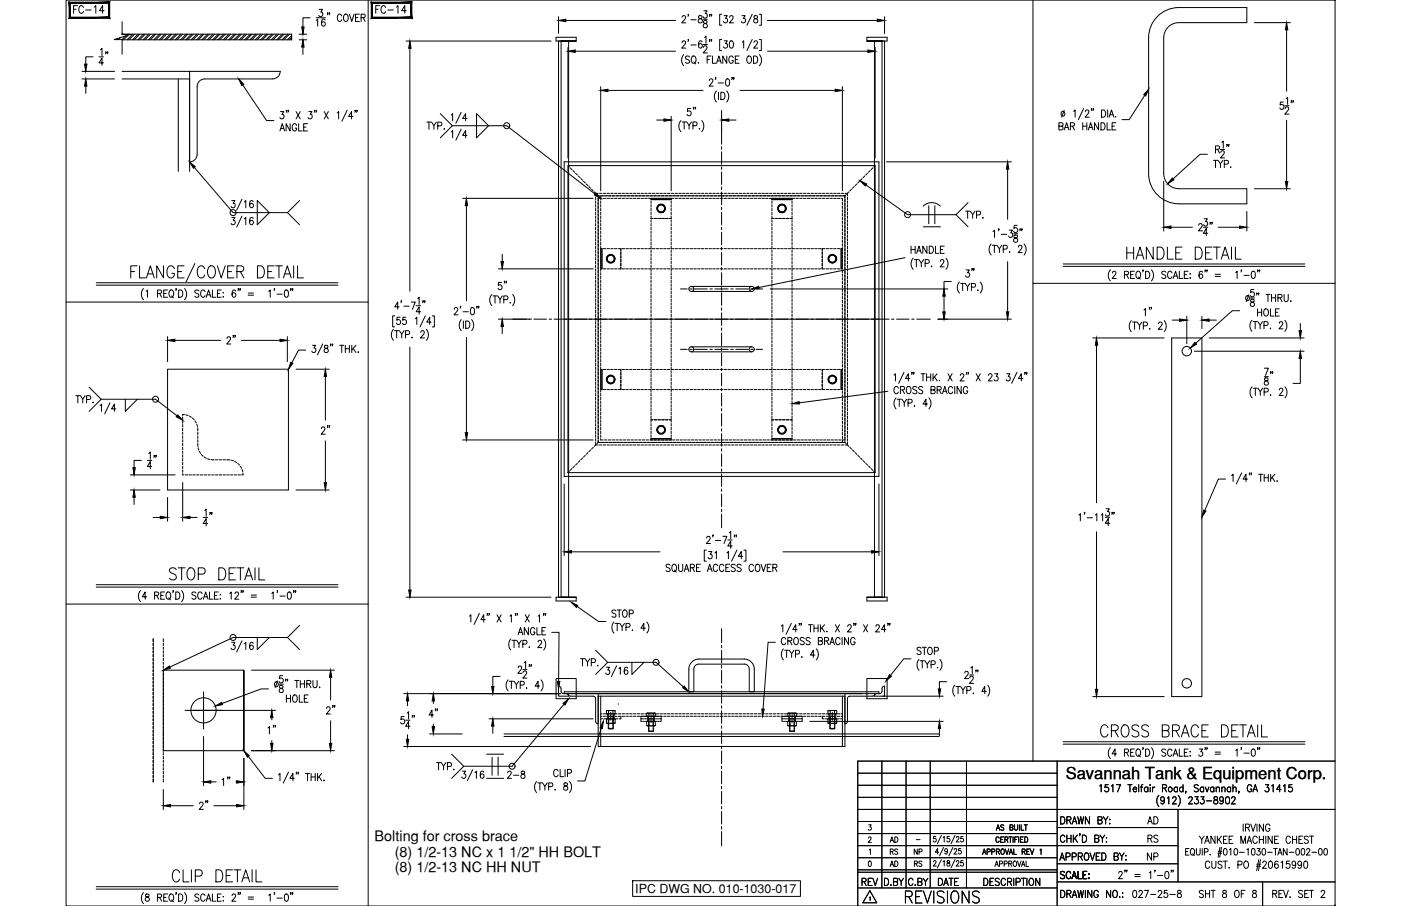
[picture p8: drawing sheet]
<svg xmlns="http://www.w3.org/2000/svg" width="432mm" height="279mm" viewBox="0 0 432 279" stroke-linecap="round" stroke-linejoin="round" font-family="sans-serif">
<defs><g id="words">
<g font-size="7.5">
<text x="346.4" y="81.1">HANDLE DETAIL</text>
<text x="338.3" y="228.6">CROSS BRACE DETAIL</text>
<text x="278.3" y="279.8">REVISIONS</text>
</g>
<g font-size="7.1">
<text x="51.5" y="179.9">STOP DETAIL</text>
<text x="52.2" y="273">CLIP DETAIL</text>
</g>
<g font-size="6.2">
<text x="34.6" y="21.5" transform="rotate(-90 34.6 21.5)">14&quot;</text>
<text x="49.4" y="145.7" transform="rotate(-90 49.4 145.7)">14&quot;</text>
<text x="66.7" y="163.3" transform="rotate(-90 66.7 163.3)">14&quot;</text>
<text x="131.2" y="222.6">4&quot;</text>
</g>
<g font-size="5.7">
<text x="21.9" y="5.3">FC-14</text>
<text x="115" y="5.3">FC-14</text>
<text x="69.1" y="107.2">2&quot;</text>
<text x="102.7" y="135.1" transform="rotate(-90 102.7 135.1)">2&quot;</text>
<text x="104.4" y="221.5" transform="rotate(-90 104.4 221.5)">2&quot;</text>
<text x="65.3" y="250.8" transform="rotate(-90 65.3 250.8)">2&quot;</text>
<text x="352.8" y="255.4">AD</text>
<text x="264.9" y="274.5">REV</text>
<text x="288.2" y="274.5">DATE</text>
</g>
<g font-size="5.3">
<text x="296.7" y="68.4">TYP.</text>
<text x="86.1" y="227.5" transform="rotate(-90 86.1 227.5)">1&quot;</text>
<text x="72" y="243.4" transform="rotate(-90 72 243.4)">1&quot;</text>
<text x="155.6" y="241.3">2-8</text>
<text x="352.8" y="261.1">RS</text>
<text x="352.8" y="266.3">NP</text>
<text x="348.2" y="278">027-25-8</text>
<text x="368.7" y="278">SHT 8 OF 8</text>
</g>
<text font-size="5.1" x="328.5" y="240.3">Savannah Tank &amp; Equipment Corp.</text>
<g font-size="4.9">
<text x="273.4" y="261.1">AD</text>
<text x="273.4" y="268.5">AD</text>
<text x="280.8" y="268.5">RS</text>
</g>
<g font-size="4.4">
<text x="115.5" y="259.5">Bolting for cross brace</text>
<text x="121.6" y="269">(8) 1/2-13 NC HH NUT</text>
<text x="121.6" y="264.2">(8) 1/2-13 NC x 1 1/2&quot; HH BOLT</text>
<text x="273.4" y="264.6">RS</text>
<text x="280.8" y="264.6">NP</text>
</g>
<text font-size="3.8" x="195.8" y="275.4">IPC DWG NO. 010-1030-017</text>
<text font-size="2.6" x="281.5" y="260">-</text>
</g></defs>
<!-- layer: TEXT -->
<g fill="none" stroke="#000" stroke-width=".31">
<path d="M267.7 258.5l.2-.4 .6 .3-.9 1.4h1M267.7 254.4h.8l-.4 .6a.51 .51 0 0 1 .4 .8 .51 .51 0 0 1-.9-.1M288.4 258h-.6l-.1 .7a.52 .52 0 0 1 .7 0 .52 .52 0 0 1 0 .8 .52 .52 0 0 1-.8-.2M290.1 257.6l-1.2 2.6M290.7 258.3l.3-.3v1.7M292.6 258h-.6l-.1 .7a.52 .52 0 0 1 .8 0 .52 .52 0 0 1-.1 .8 .52 .52 0 0 1-.8-.2M294.3 257.6l-1.2 2.6M294.7 258.4l.3-.4 .6 .3-.9 1.4h.9M296.8 258h-.6l-.1 .7a.52 .52 0 0 1 .8 0 .52 .52 0 0 1-.1 .8 .52 .52 0 0 1-.8-.2M307.1 256l.5-1.6 .5 1.6M307.3 255.5h.7M308 258.5a.52 .52 0 0 0-.7-.4 .52 .52 0 0 0-.4 .6v.4a.52 .52 0 0 0 .4 .7 .52 .52 0 0 0 .7-.4"/>
<path d="M308.4 258.9h.6M309.3 258.1h-.9v1.7h.9M309.4 254.6l-.4-.2-.6 .2 .2 .4 .6 .3 .2 .5-.4 .2-.6-.2M309.7 258.9l.8-.1v-.6l-.8-.1v1.7M310.2 258.9l.5 .9M310.9 258.1h1M311.3 255.2l.8-.1v-.7h-.8v1.6l.8-.1 .1-.4-.3-.3M311.4 258.1v1.7M312.2 258.1v1.7M312.7 254.4v1.2l.4 .4 .5-.2v-1.4M312.8 258.9h.5M313.6 258.1h-.8v1.7"/>
<path d="M314 258.1v1.7M314.2 254.4v1.6M314.5 258.9h.6M314.7 254.4v1.6h.9M315.4 258.1h-.9v1.7h.9M315.7 254.4h.9M315.8 258.1a.84 .84 0 0 1 1 .8 .84 .84 0 0 1-1 .9zM316.2 254.4v1.6M326.9 251.9a1.13 1.13 0 0 1 1.3 1.1 1.13 1.13 0 0 1-1.3 1.1zM328.2 258.1a.7 .7 0 0 0-.8-.6 .7 .7 0 0 0-.6 .9v.5a.7 .7 0 0 0 .6 .9 .7 .7 0 0 0 .8-.6M328.8 252.9l1.1-.1 .2-.3-.2-.5-1.1-.1v2.2M328.8 257.5v2.3"/>
<path d="M328.8 258.6h1.3M329.5 252.9l.6 1.2M330.1 257.5v2.3M330.5 254.1l.7-2.2 .7 2.2M330.7 253.4h.9M330.8 257.5v2.3M331.3 258.5l.8 1.3M332.1 257.5l-1.3 1.5M332.2 251.9l.4 2.2 .5-2.2 .4 2.2 .5-2.2M332.9 257.2h-.2h.2l-.2 .5M333.6 257.5a1.13 1.13 0 0 1 1.3 1.1 1.13 1.13 0 0 1-1.3 1.2zM335.8 251.9v2.2l-1.3-2.2v2.2"/>
<path d="M337.4 258.6l1.1-.1 .2-.3-.2-.6-1.1-.1v2.3l1.2-.3 .1-.5-.5-.4M338.4 252.9l1.1-.1 .2-.3-.2-.5-1.1-.1v2.2l1.2-.2 .1-.5-.5-.5M338.9 242.4l.5-.4v2.2M339 257.5l.8 1.1v1.2M340 251.9l.8 1v1.2M340.5 257.5l-.7 1.1M340.9 258.4h.2zM340.9 259.7h.2zM341.5 251.9l-.7 1M341.6 242h-.9l-.1 .9a.69 .69 0 0 1 1 .1 .69 .69 0 0 1-.1 1 .69 .69 0 0 1-1-.2M342 252.6v.2zM342 253.9v.2z"/>
<path d="M342.6 242.4l.4-.4v2.2M344.1 242h1.3l-1 2.2M347.6 242h1.3M348.3 242v2.2M349.3 243.4h1l-.1-.5a.63 .63 0 0 0-.8 .1 .63 .63 0 0 0 .1 .9 .63 .63 0 0 0 .8 0M351 242v2.2M351.5 242.7h.6M352.2 242l-.3 .1-.1 .3v1.8M353.8 243a.64 .64 0 0 0-.9 0 .64 .64 0 0 0 0 .9 .64 .64 0 0 0 .9 0M353.8 242.7v1.5M354.5 242v.2zM354.5 242.8v1.4"/>
<path d="M355.2 242.7v1.5M355.9 242.7l-.4 .1-.3 .6M357.2 245.3a2.57 2.57 0 0 0 0 3.4M358.3 243l1.1-.1 .1-.7-1.2-.2v2.2M358.9 246.4a.6 .6 0 0 1-.7 .7 .6 .6 0 0 1-.5-.8l.5-.6a1.21 1.21 0 0 1 .7 1.1 1.21 1.21 0 0 1-.7 1.1l-.4-.3M358.9 243l.7 1.2M359.8 246.1l.4-.4v2.2M361.4 246.2l.4-.5h.3l.4 .4-.3 .8-.9 1h1.3M362.9 243a.69 .69 0 0 0-1.2 .3 .69 .69 0 0 0 .8 .9l.4-.3M362.9 242.7v1.5M363.1 245.3a2.57 2.57 0 0 1 0 3.4M364.6 243a.69 .69 0 0 0-1.1 .3 .69 .69 0 0 0 .8 .9l.3-.3"/>
<path d="M364.6 242v2.2M365.5 244.1h-.1h.1l-.1 .5M366.4 246.2l.4-.5h.3l.4 .4-.3 .8-.9 1h1.3M368.3 245.7h1l-.6 .8a.68 .68 0 0 1 .6 1.1 .68 .68 0 0 1-1.2-.1M369.3 242.3l-.4-.3-.8 .3 .1 .5 .9 .4 .2 .4v.3l-.4 .3-.8-.3M369.7 257.9l.7 1v1.2M370.1 245.7h1l-.6 .8a.68 .68 0 0 1 .6 1.1 .68 .68 0 0 1-1.2-.1M371 243a.64 .64 0 0 0-.9 0 .64 .64 0 0 0 0 .9 .64 .64 0 0 0 .9 0M371 242.7v1.5M371.1 257.9l-.7 1M371.5 242.7l.5 1.5 .6-1.5M371.6 259.3h.9"/>
<path d="M371.8 247h1.6M374.1 243a.69 .69 0 0 0-1.1 .3 .69 .69 0 0 0 .8 .9l.3-.3M374.1 242.7v1.5M374.3 245.8v.6a.88 .88 0 0 1 .9 .4 .88 .88 0 0 1 0 1l-.3 .1a.72 .72 0 0 1-.9-.7 .72 .72 0 0 1 1-.7l.3-.5a.66 .66 0 0 0-1-.2zM374.5 257.9v2.2l-1.3-2.2v2.2M374.8 243.1l.5-.4 .5 .1v1.4M374.8 242.7v1.5M375.2 257.9v2.2M375.6 258.8l.9 1.3M376.5 257.9l-1.3 1.4M376.6 243.1l.4-.4 .5 .1 .1 1.4M376.6 242.7v1.5"/>
<path d="M377.1 246.4a.64 .64 0 0 1-1 .5 .64 .64 0 0 1 .1-1.1l.2-.1a1.21 1.21 0 0 1 .7 1.1 1.21 1.21 0 0 1-.8 1.1l-.3-.3M377.1 258.9h.7M378 245.8l.4-.1a1.38 1.38 0 0 1 0 2.2h-.2a1.56 1.56 0 0 1-.2-2.1zM378.3 257.9h-1.2v2.2h1.2M378.8 258.9h.7M379.3 243a.69 .69 0 0 0-1.2 .3 .69 .69 0 0 0 .8 .9l.4-.3M379.3 242.7v1.5M379.6 246.2l.4-.5 .5 .1 .2 .3-.3 .8-.9 1h1.3M380 243.1l.4-.4 .5 .1 .1 1.4M380 257.9h-1.2v2.2h1.2M380 242v2.2M381.9 244.1h-.2h.2l-.2 .5"/>
<path d="M383.2 254.1v2.3M383.9 255.2l1.1-.1 .1-.8-1.2-.2v2.3M384.5 255.2l.6 1.2M384.6 259.3h.9M385.5 254.1l.7 2.3 .8-2.3M385.8 242.5a.71 .71 0 0 0-.8-.5 .71 .71 0 0 0-.6 .8v.6a.71 .71 0 0 0 .7 .8 .71 .71 0 0 0 .7-.8h-.5M386.2 244.2l.7-2.2 .7 2.2M386.4 243.5h.9M387.4 254.1v2.3M387.5 258.4a.7 .7 0 0 0-.8-.5 .7 .7 0 0 0-.6 .8v.5a.7 .7 0 0 0 .6 .9 .7 .7 0 0 0 .8-.6M388.1 258.9h1.3M388.1 257.9v2.2"/>
<path d="M389.4 254.1v2.3l-1.3-2.3v2.3M389.4 257.9v2.2M390 242h1l-.5 .8a.67 .67 0 0 1 .5 1.1 .67 .67 0 0 1-1.1-.1M390.1 257.9v2.2M391.4 254.7a.7 .7 0 0 0-.8-.6 .7 .7 0 0 0-.6 .9v.5a.7 .7 0 0 0 .7 .9 .7 .7 0 0 0 .7-.9h-.5M391.9 242.4l.5-.4v2.2M392.1 257.9v2.2l-1.3-2.2v2.2M392.8 258.9h.8M394 257.9h-1.2v2.2h1.2M394.8 243.5h-1.3l.9-1.5v2.2M395.6 242.4l.4-.4v2.2M397.7 258.4a.7 .7 0 0 0-.8-.5 .7 .7 0 0 0-.5 .8v.5a.7 .7 0 0 0 .5 .9 .7 .7 0 0 0 .8-.6"/>
<path d="M398.2 242h-.9l-.1 .9a.7 .7 0 0 1 1 0 .7 .7 0 0 1-.1 1.1 .7 .7 0 0 1-1-.2M398.4 258.9h1.2M398.4 257.9v2.2M399.6 257.9v2.2M400.3 258.9h.8M401.5 257.9h-1.2v2.2h1.2M403.2 258.2l-.4-.3-.8 .3 .2 .5 1 .5v.6a.74 .74 0 0 1-1.2 0M403.6 257.9h1.3M404.2 257.9v2.2M267.8 265.6l.2-.1a.91 .91 0 0 1 .6 .9 .91 .91 0 0 1-.6 .8l-.4-.7zM267.9 262.1l.4-.3v1.7M268 276.8l.2-.2v1.1"/>
<path d="M268.1 274.7l2.1 3.7h-4.3zM272.6 270.8a1.12 1.12 0 0 1 1.3 1.2 1.12 1.12 0 0 1-1.3 1.1zM274.5 273h.2zM275.4 271.9l1.1-.1 .1-.7-1.2-.3v2.3l1.2-.2 .1-.6-.5-.4M277 270.8l.7 1.1v1.2M278.5 270.8l-.8 1.1M281.4 271.4a.71 .71 0 0 0-.9-.5 .71 .71 0 0 0-.5 .8v.5a.71 .71 0 0 0 .5 .9 .71 .71 0 0 0 .9-.6M282.9 271.9l1.1-.1 .1-.7-1.2-.3v2.3l1.2-.2 .1-.6-.5-.4M284.5 270.8l.7 1.1v1.2M286 270.8l-.8 1.1M287.7 265.8l.3-.4 .5 .3-.9 1.4h1M289.3 262.8h-1l.7-1.1v1.7"/>
<path d="M290.1 265.1l-1.2 2.6M290.7 265.7l.3-.3v1.7M290.8 261.4l-1.2 2.5M292 265.5v.5a.61 .61 0 0 1 .7 .3 .61 .61 0 0 1-.3 .8 .54 .54 0 0 1-.6-.6 .54 .54 0 0 1 .7-.5l.1-.5zM292 262.3a.45 .45 0 0 1-.6 .3 .45 .45 0 0 1-.2-.7 .45 .45 0 0 1 .8 0l-.2 1.4-.3 .1-.3-.3M293.7 261.4l-1.3 2.5M294.1 262.1l.2-.4 .6 .3-.9 1.4h.9M294.3 265.1l-1.2 2.6M294.7 265.8l.3-.4 .6 .3-.9 1.4h.9M296.2 261.7h-.7l-.1 .7a.52 .52 0 0 1 .8 0 .52 .52 0 0 1-.1 .8 .52 .52 0 0 1-.7-.2M296.8 265.4h-.6l-.1 .7a.52 .52 0 0 1 .8 0 .52 .52 0 0 1-.1 .8 .52 .52 0 0 1-.8-.1M302.8 263.5l.6-1.7 .5 1.7"/>
<path d="M303 262.9h.7M303.2 270.8a1.13 1.13 0 0 1 1.3 1.2 1.13 1.13 0 0 1-1.3 1.1zM304.2 262.7l.9-.1v-.7l-.9-.1v1.7M305.1 271.9h.7M305.7 262.7l.8-.1v-.7l-.8-.1v1.7M306.3 270.8h-1.2v2.3h1.2M306.6 267.2l.6-1.7 .5 1.7M306.8 266.7h.7M307.1 262.6l.8-.1v-.6l-.8-.1v1.7M307.6 262.6l.5 .9M308 271.2l-.4-.4-.9 .4 .2 .5 .9 .4 .2 .3v.4l-.4 .3-.9-.3M308.1 266.4l.8-.1v-.6l-.8-.2v1.7"/>
<path d="M308.6 262l.3-.2a.8 .8 0 0 1 .7 .9 .8 .8 0 0 1-.9 .7l-.2-.6zM309.5 266.4l.8-.1 .1-.6-.9-.2v1.7M309.8 261.8l.6 1.7 .5-1.7M309.9 271.4a.7 .7 0 0 0-.8-.5 .7 .7 0 0 0-.6 .8v.5a.7 .7 0 0 0 .6 .9 .7 .7 0 0 0 .8-.6M310.5 271.9l1.1-.1 .1-.7-1.2-.3v2.3M310.9 266.3h.8l.1-.6-.9-.2v1.7M311 263.5l.6-1.7 .5 1.7M311.2 271.9l.6 1.2M311.2 262.9h.7M311.4 266.3l.4 .9M312.4 270.8v2.3M312.5 261.8v1.7h.8"/>
<path d="M312.5 265.6l.2-.1a.8 .8 0 0 1 .7 .9 .8 .8 0 0 1-.9 .7l-.2-.5zM313.2 272l1-.1 .1-.8-1.1-.3v2.3M313.6 265.5l.6 1.7 .5-1.7M314.8 270.8h1.3M314.8 267.2l.6-1.7 .5 1.7M315 262.6l.8-.1v-.6l-.8-.1v1.7M315 266.7h.7M315.4 270.8v2.3M315.5 262.6l.5 .9M316.3 265.5v1.7h.8M316.5 262.6h.5M316.5 270.8v2.3"/>
<path d="M317.4 261.8h-.9v1.7h.9M317.5 271l.2-.2a1.13 1.13 0 0 1 .9 1.2 1.13 1.13 0 0 1-.9 1.1 1.41 1.41 0 0 1-.2-2.1zM317.5 261.8l.6 1.7 .5-1.7M320.5 270.8v2.3l-1.3-2.3v2.3M320.5 262.1l.4-.3v1.7M326.6 265.3l.8-2.3 .7 2.3M326.9 274.6a1.13 1.13 0 0 1 1.3 1.1 1.13 1.13 0 0 1-1.3 1.1zM326.9 264.5h.9M328.1 269l-.5-.3-.8 .3 .2 .6 1 .5 .1 .6-.5 .3-.8-.3M328.5 264.2l1.1-.1 .1-.9-1.2-.2v2.3M328.8 275.6l1.1-.1 .2-.3-.2-.5-1.1-.1v2.2M329.5 275.6l.6 1.2"/>
<path d="M330 269.3a.7 .7 0 0 0-.8-.6 .7 .7 0 0 0-.6 .9v.5a.7 .7 0 0 0 .5 .9 .7 .7 0 0 0 .9-.6M330.3 271l.8-2.3 .7 2.3M330.5 276.8l.7-2.2 .7 2.2M330.5 264.2l1-.1 .2-.3-.2-.7-1-.1v2.3M330.6 270.2h.9M330.7 276.1h.9M332.2 274.6l.4 2.2 .5-2.2 .4 2.2 .5-2.2M332.3 268.7v2.3h1M332.3 264.1l1.1-.1 .2-.3-.2-.6-1.1-.1v2.3M333 264.1l.6 1.2M333.8 269.8h.7M334.5 263.1l.2-.1a1.14 1.14 0 0 1 .9 1.2 1.14 1.14 0 0 1-.9 1.1 1.43 1.43 0 0 1-.2-2.2z"/>
<path d="M334.5 274.6v2.2M335 268.7h-1.2v2.3h1.2M335.6 269.5v.2zM335.6 270.8v.2zM336 263l.7 2.3 .7-2.3M336.5 274.6v2.2l-1.3-2.2v2.2M337.9 264.1h.7M338.5 275.1a.7 .7 0 0 0-.8-.5 .7 .7 0 0 0-.6 .8v.5a.7 .7 0 0 0 .7 .9 .7 .7 0 0 0 .7-.9h-.4M339 263h-1.1v2.3h1.1M339.6 263a1.13 1.13 0 0 1 1.3 1.2 1.13 1.13 0 0 1-1.3 1.1zM342.3 274.6v2.2l-1.3-2.2v2.2M343.3 274.7l.2-.1a1.13 1.13 0 0 1 .9 1.1 1.13 1.13 0 0 1-.9 1.1 1.43 1.43 0 0 1-.2-2.1z"/>
<path d="M343.4 264.1l1.1-.1 .2-.3-.2-.6-1.1-.1v2.3l1.2-.2 .1-.6-.5-.4M344.8 269.3l.4-.6 .5 .1 .2 .4-.3 .7-.9 1.1h1.3M345 263l.7 1.1v1.2M345.1 276.6v.2zM346 275.3v.2zM346 276.6v.2zM346.5 263l-.8 1.1M346.8 268.4h-.2h.2l-.2 .5M347 263.8v.2zM347 265.1v.2zM347.3 268.4h-.1h.1l-.1 .5M349.8 269.7h1.6"/>
<path d="M349.8 270.3h1.6M354.2 269.2l.5-.5v2.3M356 268.4h-.2h.2l-.2 .5M356.7 270h1.7M359.3 268.8l.4-.1a1.4 1.4 0 0 1 0 2.3h-.1a1.59 1.59 0 0 1-.3-2.2zM361.1 268.4h-.2h.2l-.2 .5M361.6 268.4h-.2h.2l-.2 .5M365.4 262.6h.7M366.5 261.7h-1.1v2h1.1M367.2 261.8l.2-.1a1.02 1.02 0 0 1 .8 1 1.02 1.02 0 0 1-.8 1 1.28 1.28 0 0 1-.2-1.9zM367.6 263.3l.5 .6M368.7 261.7v1.4l.6 .6 .5-.3 .1-1.7"/>
<path d="M370.5 261.7v2M371.2 262.7l1-.1 .1-.7-1.1-.2v2M371.3 260.1l.7-2.2 .8 2.2M372.9 266.1a.7 .7 0 0 0-.9-.5 .7 .7 0 0 0-.5 .8v.5a.7 .7 0 0 0 .5 .9 .7 .7 0 0 0 .9-.5M373 263.5v.2zM373.5 265.6v1.5l.5 .7 .7-.3 .1-1.9M375.3 263.1h1.2M375.4 262.6h1.2M376 261.3l-.6 3.1M376.5 261.3l-.6 3.1M376.6 265.9l-.4-.3-.8 .3 .2 .5 .9 .4 .1 .3v.4l-.4 .3-.8-.3M377 265.6h1.3"/>
<path d="M377.3 261.8l.2-.1a1.09 1.09 0 0 1 .7 1 1.09 1.09 0 0 1-.7 1l-.2-.1-.2-.8zM377.6 265.6v2.2M378.8 267.6v.2zM378.9 262.1l.4-.4v2M380.6 261.8l.2-.1a1.09 1.09 0 0 1 .7 1 1.09 1.09 0 0 1-.7 1l-.2-.1-.3-.8zM381.5 266.7l1.1-.1 .1-.8-1.2-.2v2.2M382 262.8h1.5M382.4 260.1v-2.2l.8 2.2 .7-2.2v2.2M383.7 265.7l.2-.1a1.13 1.13 0 0 1 .9 1.1 1.13 1.13 0 0 1-.9 1.1 1.43 1.43 0 0 1-.2-2.1zM384.3 262.1l.4-.4v2M384.3 260.1l.8-2.2 .7 2.2M385.9 261.8l.3-.1a1.17 1.17 0 0 1 .1 2h-.1a1.43 1.43 0 0 1-.3-1.9z"/>
<path d="M387.2 267.1h1.3M387.3 266.5h1.3M387.5 261.7h.9l-.5 .7a.61 .61 0 0 1 .5 1 .61 .61 0 0 1-1.1-.1M388 265.1l-.7 3.4M388.5 265.1l-.6 3.4M389.2 261.8l.4-.1a1.27 1.27 0 0 1 0 2l-.6-.4-.1-.7zM389.2 266.1l.4-.5h.4l.3 .4-.3 .7-.9 1.1h1.3M390.7 262.8h1.4M391.2 265.7l.5-.1a1.42 1.42 0 0 1 0 2.2h-.2a1.62 1.62 0 0 1-.3-2.1zM392.3 275.6l1-.1 .1-.7-1.1-.2v2.2M392.5 261.7h1.2M392.9 275.6l.6 1.2"/>
<path d="M393.1 261.7v2M393.8 263.7l.7-2 .6 2M393.9 265.9l-.5-.3a1.27 1.27 0 0 0 .1 2.2 .64 .64 0 0 0 .6-.6 .64 .64 0 0 0-.6-.7 .64 .64 0 0 0-.7 .5M394.1 263h.8M394.2 275.6h.7M394.8 266l.5-.4v2.2M395.3 274.6h-1.1v2.2h1.1M395.6 274.6l.7 2.2 .8-2.2M396.7 261.7v2l-1.2-2v2M397.3 262.8h1.5M397.4 265.6h-.8l-.1 .9a.7 .7 0 0 1 1 0 .7 .7 0 0 1-.1 1 .7 .7 0 0 1-1-.1M397.6 276.6v.2z"/>
<path d="M399.4 266.3a.64 .64 0 0 1-1.1 .5 .64 .64 0 0 1 .1-1.1l.3-.1a1.21 1.21 0 0 1 .7 1.1 1.21 1.21 0 0 1-.8 1.1l-.3-.3M399.6 261.8l.3-.1a1.09 1.09 0 0 1 .6 1 1.09 1.09 0 0 1-.6 1l-.3-.1-.2-.8zM401.2 266.3a.6 .6 0 0 1-.9 .5 .6 .6 0 0 1-.2-1 .6 .6 0 0 1 1 .1l.1 .4a1.07 1.07 0 0 1-.8 1.5l-.3-.3M401.2 261.8l.3-.1a1.09 1.09 0 0 1 .7 1 1.09 1.09 0 0 1-.7 1l-.3-.1-.2-.8zM401.5 274.9l-.5-.3-.8 .3 .2 .5 .9 .4 .2 .4v.3l-.5 .3-.8-.3M402.1 265.7l.4-.1a1.42 1.42 0 0 1 0 2.2h-.2a1.62 1.62 0 0 1-.2-2.1zM402.1 275.6h.7M402.7 262.2l.3-.5h.4l.3 .4-.3 .6-.8 1h1.2M403.3 274.6h-1.2v2.2h1.2M403.6 274.6h1.2M404.2 274.6v2.2M404.3 262.8h1.5"/>
<path d="M406.6 261.8l.3-.1a1.17 1.17 0 0 1 .1 2h-.1a1.43 1.43 0 0 1-.3-1.9zM407.2 275.1l.3-.5h.4l.4 .4-.3 .7-.9 1.1h1.3M408.2 261.8l.3-.1a1.17 1.17 0 0 1 .1 2h-.1a1.43 1.43 0 0 1-.3-1.9z"/>
<circle cx="360.7" cy="243.4" r=".69"/>
</g>
<!-- layer: 0 -->
<g fill="none" stroke="#000" stroke-width=".31">
<path d="M20.4 0h391.1v279.4h-391.1zM113.5 0v279.4M318.4 0v234.7M20.4 93.2h93.1M318.4 87.4h93.1M20.4 186.3h93.1M264.4 238.4h61.4M271.8 234.7v39.1M279.3 234.7v39.1M286.7 234.7v39.1M297.9 234.7v39.1M325.8 234.7v44.7"/>
<path d="M411.5 234.7h-147.1v44.7M264.4 242.2h61.4M264.4 245.9h61.4M264.4 253.3h61.4M264.4 257.1h61.4M264.4 249.6h147.1M325.8 255.2h37.3M363.1 249.6v22.4M264.4 264.5h61.4M264.4 260.8h98.7M264.4 269h61.4M264.4 268.2h61.4"/>
<path d="M264.4 273.8h61.4M325.8 272h85.7M325.8 266.4h37.3"/>
</g>
<!-- layer: SHOP TAG -->
<path d="M264.4 279.4h.1M411.5 279.4h.1" fill="none" stroke="#000" stroke-width=".31"/>
<!-- layer: HANDLE -->
<g fill="none" stroke="#000" stroke-width=".31">
<path d="M356.4 5.5a9.3 9.3 0 0 1 6.9-3.2h21v4.7h-21a4.6 4.6 0 0 0-4.6 4.6v42a4.6 4.6 0 0 0 4.6 4.6h21v4.7h-21a9.3 9.3 0 0 1-9.3-9.4v-41.9a9.3 9.3 0 0 1 2.4-6.1zM213.1 89.9h18.6M213.1 88.3h18.6M213.1 108.5h18.6M213.1 107h18.6M213.5 203.9l1.2-.6 .7-.1h14a3.1 3.1 0 0 1 3.1 3.2v6.9h-1.6v-7a1.52 1.52 0 0 0-1.5-1.5h-14a1.56 1.56 0 0 0-1.6 1.6v6.9h-1.5v-7a3.1 3.1 0 0 1 1.2-2.4z"/>
<circle cx="213.1" cy="89.1" r=".77"/>
<circle cx="231.7" cy="89.1" r=".77"/>
<circle cx="213.1" cy="107.7" r=".77"/>
<circle cx="231.7" cy="107.7" r=".77"/>
</g>
<!-- layer: DIM -->
<g fill="none" stroke="#000" stroke-width=".31">
<path d="M28.7 17.5h-2.3v2.3M37.6 6.7v3.9h2.6l-5 1.6h2.4v4.5M92.2 10.5h2.3M92.2 12.3h2.3M93.4 14.5v2.3M95.6 5.5h-2.2v2.8M97.5 6.3l.4-.4v2.2M97.5 5.5h2.8M98.4 2.9h1l-.5 .8a.68 .68 0 0 1 .5 1.1 .68 .68 0 0 1-1.2-.1M100.2 6.2l-.6-.3a1.27 1.27 0 0 0 .1 2.2 .64 .64 0 0 0 .6-.6 .64 .64 0 0 0-.5-.7 .64 .64 0 0 0-.7 .5M101.1 4h-.2h.2l-.2 .6M101.6 4h-.1h.1l-.1 .6"/>
<path d="M105.3 4.9a.7 .7 0 0 0-.8-.5 .7 .7 0 0 0-.5 .8v.6a.7 .7 0 0 0 .5 .8 .7 .7 0 0 0 .8-.5M106.2 4.5l.2-.1a1.14 1.14 0 0 1 .9 1.1 1.14 1.14 0 0 1-.9 1.1 1.43 1.43 0 0 1-.2-2.1zM107.7 4.4l.7 2.2 .7-2.2M109.6 5.4h.7M110.8 4.4h-1.2v2.2h1.2M111.3 5.4l1.1-.1 .2-.3-.2-.5-1.1-.1v2.2M111.9 5.4l.7 1.2M125.2 12.7h44.6M126.3 14.9v74.9M172.1 5.1v5.2M174.4 6.3h33.9M175 14.6v34.1"/>
<path d="M177.3 15.8h30.9M210.2 5.4l.4-.6h.3l.4 .4-.3 .8-.9 1h1.3M210.2 13.1l.4-.5h.3l.4 .4-.3 .8-.9 1h1.3M210.7 16.8a2.58 2.58 0 0 0 0 3.5M212.2 4.5h-.2h.2l-.2 .5M212.2 12.3h-.2h.2l-.2 .5M212.5 17.6l-.4-.3-.8 .3 .1 .5 1 .6 .1 .5-.4 .3-.8-.3M212.9 6.1h1.7M212.9 13.9h1.7M213.4 17.4l.2-.1a1.14 1.14 0 0 1 1 1.1 1.14 1.14 0 0 1-1 1.1 1.43 1.43 0 0 1-.2-2.1zM213.9 19.1l.5 .6M215.2 19.3v.2z"/>
<path d="M215.4 4.9v.7a.89 .89 0 0 1 .9 .3 .89 .89 0 0 1 0 1 .72 .72 0 0 1-1.1-.4 .72 .72 0 0 1 .9-.8l.3-.6a.66 .66 0 0 0-1-.2zM216.4 12.9l-.6-.3a1.29 1.29 0 0 0 .1 2.2 .66 .66 0 0 0 .6-.9 .66 .66 0 0 0-1.1-.1l-.1 .3M216.7 5.9h1.3M216.7 13.7h1.3M216.8 14.6l.4-.5h.4l.3 .4-.3 .8-.9 1h1.3M216.9 3.3h1l-.5 .9a.69 .69 0 0 1 .5 1 .69 .69 0 0 1-1.2-.1M216.9 6.4v.6a.82 .82 0 0 1 1 .5 .82 .82 0 0 1-.3 1.1 .73 .73 0 0 1-.9-.8 .73 .73 0 0 1 .9-.6l.3-.6a.66 .66 0 0 0-1-.2zM217.1 11.5l.5-.4v2.2M218 18.4h.7M218.8 4.5h-.2h.2l-.2 .5M218.8 12.3h-.2h.2l-.2 .5M219.1 17.3h-1.1v2.2"/>
<path d="M219.4 4.5h-.2h.2l-.2 .5M219.4 12.3h-.2h.2l-.2 .5M219.6 17.3v2.2h1.1M220.9 19.5l.7-2.2 .7 2.2M221.1 18.8h.9M222.4 4.4h-.6v3.4h.6M222.4 12.2h-.6v3.4h.6M223.2 4.8h1l-.6 .9a.68 .68 0 0 1 .6 1 .68 .68 0 0 1-1.2-.1M223.2 12.6h1l-.6 .8a.69 .69 0 0 1 .6 1.1 .69 .69 0 0 1-1.2-.1M224 17.3v2.2l-1.2-2.2v2.2M224.9 5.4l.3-.6 .6 .1 .2 .3-.3 .8-.9 1h1.3M225.1 12.7l.4-.1a1.4 1.4 0 0 1 0 2.2h-.2a1.61 1.61 0 0 1-.2-2.1z"/>
<path d="M226 17.8a.7 .7 0 0 0-.8-.5 .7 .7 0 0 0-.6 .8v.6a.7 .7 0 0 0 .7 .8 .7 .7 0 0 0 .7-.8h-.4M226.6 18.4h.8M227.8 17.3h-1.2v2.2h1.2M228.7 4.8h1l-.6 .9a.68 .68 0 0 1 .6 1 .68 .68 0 0 1-1.2-.1M228.8 13l.4-.4v2.2M230.5 17.4l.2-.1a1.14 1.14 0 0 1 .9 1.1 1.14 1.14 0 0 1-.9 1.1 1.43 1.43 0 0 1-.2-2.1zM231.8 4.4l-1.6 3.4M231.8 12.2l-1.6 3.4M232.2 17.3a1.13 1.13 0 0 1 1.3 1.1 1.13 1.13 0 0 1-1.3 1.1zM232.4 13.1l.3-.5 .6 .1 .2 .3-.3 .8-.9 1h1.3M232.5 4.9v.7a.89 .89 0 0 1 .9 .3 .89 .89 0 0 1 0 1 .72 .72 0 0 1-1.1-.4 .72 .72 0 0 1 .9-.8l.3-.6a.66 .66 0 0 0-1-.2zM234 4.4h.7v3.4h-.7"/>
<path d="M234 12.2h.7v3.4h-.7M234.1 16.8a2.58 2.58 0 0 1 0 3.5M236.5 6.3h33.9M236.6 15.8h30.9M269.7 14.6v34.1M272.6 5.1v5.2M386.6 7h11.1M396.5 9.2v18.9M25.3 22h10M25.3 24.3h10M26.4 26.6v2.2M74.8 26.2l7.4 11h2.2"/>
<path d="M86.4 34.4h1l-.5 .9a.68 .68 0 0 1 .6 1 .68 .68 0 0 1-1.2-.1M86.6 39.6h.8M88.3 34.1h-.1h.1l-.1 .5M88.9 34.1h-.2h.2l-.2 .5M89.4 38.1v2.3l-1.2-2.3v2.3M91.2 34.4l1.3 2.3M91.4 38.7a.7 .7 0 0 0-.8-.6 .7 .7 0 0 0-.5 .9v.5a.7 .7 0 0 0 .6 .9 .7 .7 0 0 0 .7-.9h-.4M92.1 38.1v2.3h1.1M92.5 34.4l-1.3 2.3M93.6 39.2h.7M94.8 38.1h-1.2v2.3h1.2M95.1 34.4h1l-.5 .9a.69 .69 0 0 1 .6 1 .69 .69 0 0 1-1.2-.1"/>
<path d="M97 34.1h-.1h.1l-.1 .5M97.6 34.1h-.2h.2l-.2 .5M99.9 34.4l1.3 2.3M101.2 34.4l-1.3 2.3M103.9 34.8l.5-.4v2.3M107 34l-1.6 3.4M108.8 35.9h-1.4l1-1.5v2.3M109.5 34.1h-.2h.2l-.2 .5M110.1 34.1h-.2h.2l-.2 .5M131.6 37.7h1.2M132.2 37.7v2.2M133 37.7l.7 1v1.2"/>
<path d="M134.5 37.7l-.8 1M134.9 38.8l1.1-.1 .1-.8-1.2-.2v2.2M135.7 35.1l3.7 3.7-3.7 3.7M136.9 39.7v.2zM139.1 35.5l.4-.4v2.2M139.4 38.8h16.8l27.2 21M142.1 39.8l-1.6 3.4M142.1 34.6l-1.6 3.4M144 36.5h-1.4l.9-1.4v2.2M146.9 35.1l3.7 3.7-3.7 3.7zM185.1 26.7v32.1M187.4 27.9h29.3"/>
<path d="M202.4 37h2.2M206.9 35.9v22.9M209.9 37.2a2.57 2.57 0 0 0 0 3.4M210.2 37.6h1.3M210.9 37.6v2.2M211.7 37.6l.7 1.1v1.1M212.9 33.5h-1v.9a.69 .69 0 0 1 1 0 .69 .69 0 0 1-.1 1 .69 .69 0 0 1-1-.1M213.1 37.6l-.7 1.1M213.6 38.8l1.1-.1 .1-.9-1.2-.2v2.2M213.8 33.1h-.1h.1l-.1 .6M214.4 33.1h-.2h.2l-.2 .6M215.6 39.6v.2z"/>
<path d="M216.3 37.2a2.57 2.57 0 0 1 0 3.4M218.6 24.8l.4-.5 .5 .1 .2 .3-.2 .8-1 1h1.3M220.6 24h-.1h.1l-.1 .5M220.8 28a2.57 2.57 0 0 0 0 3.5M221.3 25.6h1.7M221.4 28.5v2.2M222.2 28.5a1.13 1.13 0 0 1 1.3 1.1 1.13 1.13 0 0 1-1.3 1.1zM222.4 35.9v4.7M223.9 24.4l.4-.1a1.38 1.38 0 0 1 0 2.2h-.1a1.56 1.56 0 0 1-.3-2.1zM224 28a2.57 2.57 0 0 1 0 3.5M224.6 37h2.3M225.7 24h-.2h.2l-.2 .5"/>
<path d="M226.2 24h-.1h.1l-.1 .5M228.1 27.9h29.3M259.6 26.7v32.1M326.4 38.9l1.1-.1 .1-.7-1.2-.3v2.3l1.2-.2v-.6l-.4-.4M328 34l-.8 2.1M328.3 39.3h.9M329.9 38.9l1.1-.1 .1-.7-1.2-.3v2.3M330.5 38.9l.7 1.2M330.9 34.3l.5-.4v2.2M333.7 37.8v2.3M333.7 38.9h1.3M334 33.5l-1.6 3.4"/>
<path d="M334.5 34.4l.4-.5 .5 .1 .2 .3-.3 .8-.9 1h1.3M335 37.8v2.3M335.7 39.3h.9M336.5 33.6h-.2h.2l-.2 .5M337.1 33.6h-.2h.2l-.2 .5M338.6 37.8v2.3l-1.3-2.3v2.3M339.3 37.8a1.12 1.12 0 0 1 1.3 1.2 1.12 1.12 0 0 1-1.3 1.1zM339.5 33.9a1.13 1.13 0 0 1 1.3 1.1 1.13 1.13 0 0 1-1.3 1.1zM341.2 37.8v2.3h1.1M341.4 33.9v2.2M341.8 36.1l.8-2.2 .7 2.2M342.1 35.4h.9"/>
<path d="M342.8 38.9h.7M343.8 35.9v.2zM343.9 37.8h-1.1v2.3h1.1M352.8 29.4l-4.8 7.5h-2.2M395.5 31.5h-.9l-.1 .9a.7 .7 0 0 1 1.1 0 .7 .7 0 0 1-.1 1.1 .7 .7 0 0 1-1-.2M396 32.6h1.3M396.1 33.5l.4-.5h.3l.4 .4-.3 .7-.9 1.1h1.3M396.4 30.4l.5-.4v2.2M396.5 37.1v18.9M398.1 31.2h-.2h.2l-.2 .5M398.6 31.2h-.2h.2l-.2 .5M59.9 51.6l11.9 14h16.8"/>
<path d="M86.3 40.4l.7-2.3 .7 2.3M139.1 40.7l.4-.4v2.2M144 41.7h-1.4l.9-1.4v2.2M266.9 57l12.8 9.2h14.9M273.2 49.9h38.5M310.6 52.2v15.4M328 40.1l.7-2.3 .8 2.3M335.4 40.1l.7-2.3 .8 2.3M358.7 55.9v15.3M372.1 47.6h-2.2l-8.4 7.6M374 49.4h1.3M374.6 46l1.1-.1 .2-.3-.2-.5-1.1-.1v2.2"/>
<path d="M374.6 49.4v2.3M375.3 46l.6 1.2M375.4 49.4l.8 1.1v1.2M376.2 46.1h1.2M376.3 47l.3-.5h.4l.3 .4-.2 .7-.9 1.1h1.2M376.6 43.9l.4-.4v2.2M376.9 49.4l-.7 1.1M377.3 50.6l1.1-.1 .1-.8-1.2-.3v2.3M378.2 44.7h-.1h.1l-.1 .5M378.8 44.7h-.2h.2l-.2 .5M379.3 51.5v.2zM386.6 58.2h11.1"/>
<path d="M71.4 61.8h1l-.5 .9a.68 .68 0 0 1 .5 1.1 .68 .68 0 0 1-1.2-.2M71.4 67.1h1l-.5 .8a.68 .68 0 0 1 .5 1.1 .68 .68 0 0 1-1.2-.1M74.6 61.4l-1.7 3.4M74.6 66.6l-1.7 3.4M75.3 62.3l.5-.5v2.3M75.3 67.5l.5-.4v2.2M78 62.2l-.5-.4a1.27 1.27 0 0 0 .1 2.3 .64 .64 0 0 0 .6-.6 .64 .64 0 0 0-.6-.7 .64 .64 0 0 0-.7 .5M78 67.4l-.5-.3a1.29 1.29 0 0 0 .1 2.2 .64 .64 0 0 0 .6-.6 .64 .64 0 0 0-.6-.7 .64 .64 0 0 0-.7 .6M79.3 61.8l3.7 3.8-3.7 3.7zM92.3 61.8l-3.7 3.8 3.7 3.7M142.6 61.2h40.2M143.8 63.4v29.4"/>
<path d="M154.8 78.4v2.3M278.9 79.5l-45 9.2M280.8 75.9v2.2M280.8 77h1.3M281.4 79.6a2.57 2.57 0 0 0 0 3.4M282.1 75.9v2.2M282.5 78.1l.7-2.2 .8 2.2M282.8 77.4h.9M284.6 63.6a3.7 3.7 0 0 1 5.2 0M284.6 69.9h5.2M285.7 75.9v2.2l-1.3-2.2v2.2M286.3 63.4v5.6"/>
<path d="M286.4 75.9a1.13 1.13 0 0 1 1.3 1.1 1.13 1.13 0 0 1-1.3 1.1zM288.1 63.4v5.6M288.3 75.9v2.2h1.1M289.8 77h.8M291 75.9h-1.2v2.2h1.2M291.5 79.6a2.57 2.57 0 0 1 0 3.4M294.6 66.2l3.8 3.7M298.4 62.5l-3.8 3.7M305.5 75.2a2.58 2.58 0 0 0 0 3.4M305.8 75.6h1.3M306.1 71.4l.4-.4v2.2M306.5 75.6v2.3"/>
<path d="M307.3 75.6l.7 1.1v1.2M307.9 70.7h-.2h.2l-.2 .5M308.6 72.3h1.6M308.7 75.6l-.7 1.1M309.2 76.8l1.1-.1 .2-.3-.2-.6-1.1-.2v2.3M311 71h1l-.5 .8a.68 .68 0 0 1 .6 1.1 .68 .68 0 0 1-1.2-.1M311.1 77.8h.2zM312.4 72.1h1.3M312.6 72.6v.6a.89 .89 0 0 1 .9 .4 .89 .89 0 0 1 0 1 .72 .72 0 0 1-1.1-.5 .72 .72 0 0 1 .9-.8l.3-.5a.66 .66 0 0 0-1-.2zM313.5 69.5h-.9l-.1 .9a.69 .69 0 0 1 1 .1 .69 .69 0 0 1-.1 1 .69 .69 0 0 1-1-.2M313.9 76.2l.4-.6 .5 .2 .2 .3-.3 .7-.9 1.1h1.3M314.5 70.7h-.2h.2l-.2 .5"/>
<path d="M315 70.7h-.1h.1l-.1 .5M315.6 75.2a2.58 2.58 0 0 1 0 3.4M360.9 70.1h6.6M369.4 69.5l.4-.5 .6 .1 .1 .3-.2 .7-.9 1.1h1.2M370.9 70.1h1.4M371.1 67.5h1l-.5 .8a.67 .67 0 0 1 .5 1.1 .67 .67 0 0 1-1.2-.1M372.3 71.9h-1.4l.9-1.5v2.3M373.1 68.6h-.2h.2l-.2 .6M373.6 68.6h-.2h.2l-.2 .6M375.5 70.1h6.6M384.3 65.2v6M29.7 87.9h74.5"/>
<path d="M29.7 87.2h74.5M40.3 83.8h1.2M42.3 82h-2v3.7M43 82v3.7h1.8M44.2 89a2.57 2.57 0 0 0 0 3.4M45 89.9l.5-.5v2.3M45.1 85.7l1.2-3.7 1.2 3.7M45.6 84.5h1.5M48.6 90.5l1-.1 .2-.3-.2-.6-1-.1v2.3M49.2 90.5l.6 1.2M50.4 82v3.7l-2.1-3.7v3.7M50.5 90.5h.7"/>
<path d="M51.6 89.4h-1.1v2.3h1.1M52.5 89.5l.1-.1a1.14 1.14 0 0 1 1 1.2 1.14 1.14 0 0 1-1 1.1 1.41 1.41 0 0 1-.1-2.2zM52.9 91.2l.5 .7M53.7 82.9a1.16 1.16 0 0 0-1.4-.9 1.16 1.16 0 0 0-.8 1.4 1.64 1.64 0 0 0 1.5 2.3 1.26 1.26 0 0 0 .7-1.4h-.7M54.3 89.1h-.1h.1l-.1 .5M54.8 83.8h1.2M55.1 89.4a1.13 1.13 0 0 1 1.3 1.2 1.13 1.13 0 0 1-1.3 1.1zM56.7 82h-1.9v3.7h1.9M56.9 89a2.57 2.57 0 0 1 0 3.4M60 81.3l-2.7 5.7M61.3 89.7l-.4-.3-.9 .3 .2 .6 1 .5 .1 .6-.4 .3-.9-.3M63.1 82.9a1.16 1.16 0 0 0-1.4-.9 1.16 1.16 0 0 0-.9 1.4 1.64 1.64 0 0 0 1.5 2.3l.8-.9"/>
<path d="M63.2 90a.7 .7 0 0 0-.8-.6 .7 .7 0 0 0-.6 .9v.5a.7 .7 0 0 0 .6 .9 .7 .7 0 0 0 .8-.6M63.6 91.7l.7-2.3 .7 2.3M63.8 90.9h.9M64.6 82.2l.3-.2a1.64 1.64 0 0 1 1.5 2.3l-.2 .5a1.06 1.06 0 0 1-1.6 .7 2.5 2.5 0 0 1 0-3.3zM65.5 89.4v2.3h1M67 82l1.2 3.7 1.2-3.7M67 90.5h.7M68.2 89.4h-1.2v2.3h1.2M68.8 90.2v.2zM68.8 91.5v.2zM70.2 83.8h1.2M72.1 82h-1.9v3.7h1.9"/>
<path d="M72.6 89.7l-.5-.3a1.29 1.29 0 0 0 .1 2.3 .64 .64 0 0 0 .6-.6 .64 .64 0 0 0-.6-.7 .64 .64 0 0 0-.7 .5M73 83.8h1.4a.9 .9 0 0 0 .8-.9 .9 .9 0 0 0-.8-.9h-1.4v3.7M73.5 89.1h-.2h.2l-.2 .5M74.1 89.1h-.2h.2l-.2 .5M74.1 83.8l1 1.9M76.5 90.4h1.6M76.5 91h1.6M79.4 82a1.97 1.97 0 0 1 2 .9 1.97 1.97 0 0 1-.2 2.3l-.8 .5h-1zM82.5 83.8h1.2M82.8 89.9l.5-.5v2.3M84.5 82h-2v3.7h2M84.6 89.1h-.1h.1l-.1 .5"/>
<path d="M84.9 82h2.1M85.4 90.7h1.6M86 82v3.7M87.4 85.7l1.2-3.7 1.2 3.7M87.8 84.5h1.5M87.9 89.5l.4-.1a1.4 1.4 0 0 1 0 2.3h-.1a1.58 1.58 0 0 1-.3-2.2zM89.7 89.1h-.2h.2l-.2 .5M90.3 89.1h-.2h.2l-.2 .5M90.5 82v3.7M91.7 82v3.7h1.8M121.7 97.4h-.7v3.4h.7M123 94.6h-1.3l.9-1.4v2.2"/>
<path d="M123.3 97.8h-.9l-.1 1a.7 .7 0 0 1 1 0 .7 .7 0 0 1-.1 1 .7 .7 0 0 1-1-.1M123.8 92.8h-.2h.2l-.2 .6M124.5 94.4h1.6M125.1 97.8h-.9l-.1 1a.7 .7 0 0 1 1 0 .7 .7 0 0 1-.1 1 .7 .7 0 0 1-1-.1M126.7 93.2h1.3l-.9 2.2M128 98.3l.5-.5v2.3M128.3 94.3h1.3M128.7 92.1l.5-.4v2.2M129.6 96.1h-1.3l.9-1.5v2.3M130.5 92.8h-.2h.2l-.2 .6M131 92.8h-.2h.2l-.2 .6M131.1 97.4l-1.6 3.4"/>
<path d="M132.9 99.3h-1.4l.9-1.5v2.3M133.2 97.4h.7v3.4h-.7M140 95.4l.4-.6h.3l.4 .5-.3 .7-.9 1.1h1.3M142 94.5h-.2h.2l-.2 .6M142.2 98.6a2.58 2.58 0 0 0 0 3.4M142.7 96.1h1.7M142.8 99v2.2M143.5 99a1.13 1.13 0 0 1 1.3 1.1 1.13 1.13 0 0 1-1.3 1.1zM145.2 95l.5-.2a1.44 1.44 0 0 1 0 2.3h-.2a1.58 1.58 0 0 1-.3-2.1zM145.4 98.6a2.58 2.58 0 0 1 0 3.4M147.1 94.5h-.2h.2l-.2 .6M147.6 94.5h-.2h.2l-.2 .6"/>
<path d="M151.6 90.8a2.57 2.57 0 0 0 0 3.4M151.9 91.2h1.3M152.6 91.2v2.3M153.4 91.2l.7 1.1v1.2M153.6 98.4h9.6M153.6 82.9h29.2M154.6 87.1h-.9l-.1 1a.7 .7 0 0 1 1 0 .7 .7 0 0 1-.1 1 .7 .7 0 0 1-1-.2M154.8 91.2l-.7 1.1M155.3 92.4l1.1-.1 .1-.3-.1-.6-1.1-.2v2.3M155.6 86.8h-.2h.2l-.2 .5M156.1 86.8h-.2h.2l-.2 .5M157.3 93.3v.2z"/>
<path d="M158 90.8a2.57 2.57 0 0 1 0 3.4M237.4 89.1h54.7M281.8 80.1h1.3M282.4 80.1v2.2M283.2 80.1l.8 1v1.2M284.7 80.1l-.7 1M285.1 81.2l1.1-.1 .2-.3-.2-.6-1.1-.1v2.2M287.1 82.1v.2zM289.1 98.4h22.6M289.8 80.6l.4-.5 .5 .1 .2 .3-.2 .7-.9 1.1h1.2M291 91.3v4.9M293.2 86.8h-2.2v2.3"/>
<path d="M295.7 87a2.57 2.57 0 0 0 0 3.4M296.1 87.4h1.2M296.7 87.4v2.2M297.5 87.4l.7 1.1v1.1M297.8 83.2h1l-.6 .9a.68 .68 0 0 1 .6 1.1 .68 .68 0 0 1-1.2-.2M298.9 87.4l-.7 1.1M299.4 88.6l1.1-.1 .2-.4-.2-.6-1.1-.1v2.2M299.7 82.9h-.2h.2l-.2 .6M300.2 82.9h-.2h.2l-.2 .6M301.4 89.4v.2zM302.1 87a2.57 2.57 0 0 1 0 3.4M310.6 80.7v15.5"/>
<path d="M327.7 82.1h74.5M327.7 81.4h74.5M342.2 83.2a2.57 2.57 0 0 0 0 3.4M342.9 84.2l.3-.5h.4l.3 .4-.2 .7-.9 1.1h1.2M346.6 84.7l1-.1 .1-.7-1.1-.2v2.2M347.2 84.7l.6 1.2M348.5 84.7h.7M348.7 98.9a2.57 2.57 0 0 0 0 3.4M349 99.3h1.3M349.6 83.7h-1.1v2.2h1.1M349.7 99.3v2.3M350.5 83.8l.1-.1a1.13 1.13 0 0 1 1 1.1 1.13 1.13 0 0 1-1 1.1 1.43 1.43 0 0 1-.1-2.1z"/>
<path d="M350.5 99.3l.7 1.1v1.2M350.9 85.4l.6 .7M351.9 99.3l-.7 1.1M352.4 83.3h-.2h.2l-.2 .6M352.6 95.6l.4-.4v2.2M353.1 83.7a1.13 1.13 0 0 1 1.3 1.1 1.13 1.13 0 0 1-1.3 1.1zM354.4 94.8h-.2h.2l-.2 .6M354.9 83.2a2.57 2.57 0 0 1 0 3.4M354.9 94.8h-.2h.2l-.2 .6M357.1 99.8l.3-.5h.4l.4 .4-.3 .8-.9 1.1h1.3M358.8 98.9a2.64 2.64 0 0 1 0 3.4M359.3 84l-.4-.3-.7 .1-.1 .6 1 .5 .2 .7-.4 .3-.8-.3"/>
<path d="M361.2 84.2a.7 .7 0 0 0-.8-.5 .7 .7 0 0 0-.5 .8v.5a.7 .7 0 0 0 .5 .9 .7 .7 0 0 0 .8-.6M361.3 98.7h2.2M361.6 85.9l.7-2.2 .7 2.2M361.8 85.1h1M363.5 83.7v2.2h1.1M365 84.7h.7M365.8 97.6v8.4M366.2 83.7h-1.2v2.2h1.2M366.8 84.4v.2zM366.8 85.7v.2zM370.4 97.6v3.7M370.6 84l-.5-.3a1.28 1.28 0 0 0 .1 2.2 .65 .65 0 0 0 .5-1 .65 .65 0 0 0-1.1-.1l-.1 .3"/>
<path d="M371.5 83.3h-.2h.2l-.2 .6M372.1 83.3h-.2h.2l-.2 .6M372.7 98.7h2.2M374.5 84.6h1.7M374.5 85.2h1.7M380.9 84.1l.4-.4v2.2M382.1 95.8h-2.3l-11.3 10.1M382.7 83.3h-.2h.2l-.2 .6M383.4 84.9h1.6M384.9 90.9l-.8 2.1M385.4 91.9h1.2M385.6 92.4v.6a.88 .88 0 0 1 .9 .4 .88 .88 0 0 1-.1 1 .72 .72 0 0 1-1.1-.5 .72 .72 0 0 1 1-.8l.2-.5a.66 .66 0 0 0-.9-.2z"/>
<path d="M385.9 98.8a2.57 2.57 0 0 0 0 3.4M385.9 83.8l.5-.1a1.42 1.42 0 0 1 0 2.2h-.2a1.56 1.56 0 0 1-.3-2.1zM386.2 99.2h1.3M386.4 89.3h-.8l-.2 .9a.7 .7 0 0 1 1.1 .1 .7 .7 0 0 1-.1 1 .7 .7 0 0 1-1-.2M386.9 99.2v2.2M387.4 90.4h-.1h.1l-.1 .6M387.6 95.3v2.2M387.6 96.3h1.3M387.7 99.2l.7 1v1.2M387.7 83.3h-.2h.2l-.2 .6M388 90.4h-.2h.2l-.2 .6M388.3 83.3h-.2h.2l-.2 .6"/>
<path d="M388.9 95.3v2.2M389.1 99.2l-.7 1M389.8 95.4l.2-.1a1.13 1.13 0 0 1 1 1.1 1.13 1.13 0 0 1-1 1.1 1.43 1.43 0 0 1-.2-2.1zM390.2 90.8h1.2M390.8 90.8v2.2M391.6 95.3v2.2h1M391.9 91.8h1.2M391.9 90.8v2.2M393.1 96.3h.7M393.1 90.8v2.2M393.9 91.8l1-.1 .2-.7-1.2-.2v2.2M394.3 95.3h-1.2v2.2h1.2"/>
<path d="M394.3 99.7l.3-.5 .6 .1 .2 .3-.3 .8-.9 1h1.3M394.5 91.8l.6 1.2M395.8 90.8v1.6l.5 .6 .6-.3 .1-1.9M396 98.8a2.57 2.57 0 0 1 0 3.4M397.8 92.8v.2zM400.8 99.8v2.2M27.5 119.4l3.7 3.7-3.7 3.8M51.6 103.8v7.7M53.9 105h14.1M74.4 105h11.9M88.6 103.8v7.7M91.2 113.9h10.3"/>
<path d="M94.2 108h-2.2l-2.1 3.9M96.3 106.5h1l-.6 .8a.68 .68 0 0 1 .6 1.1 .68 .68 0 0 1-1.2-.1M99.5 106.1l-1.7 3.4M100.1 106.6v.6a.89 .89 0 0 1 .9 .4 .89 .89 0 0 1 0 1 .72 .72 0 0 1-1.1-.5 .72 .72 0 0 1 .9-.8l.3-.5a.66 .66 0 0 0-1-.2zM100.3 116.1v13.5M102 106.2h-.2h.2l-.2 .5M102.5 106.2h-.2h.2l-.2 .5M104.7 106.5h1.3M105.3 106.5v2.2M106.4 106.5v2.2M106.4 107.5h1.3M107.7 106.5v2.2"/>
<path d="M108.4 106.5v2.2M108.9 107.4l.8 1.3M109.7 106.5l-1.3 1.5M110.3 108.6h.2zM121.3 101.6a2.58 2.58 0 0 0 0 3.4M121.6 102h1.3M122.3 102v2.2M123.1 102l.7 1.1v1.1M124.5 102l-.7 1.1M125 103.2l1.1-.1 .1-.4-.1-.6-1.1-.1v2.2M126.3 107v74.9M127 104v.2z"/>
<path d="M129.7 102.5l.3-.5h.4l.4 .4-.3 .8-.9 1h1.3M131.4 101.6a2.58 2.58 0 0 1 0 3.4M143.8 104.1v29.3M154.8 100.6v2.3M275.5 115.7l.5-.4v2.2M276.9 119.7a.7 .7 0 0 0-.9-.5 .7 .7 0 0 0-.5 .8v.6a.7 .7 0 0 0 .5 .8 .7 .7 0 0 0 .9-.5M278.6 114.8l-1.6 3.4M279.7 119.3l.2-.1a1.13 1.13 0 0 1 .9 1.1 1.13 1.13 0 0 1-.9 1.1 1.43 1.43 0 0 1-.2-2.1zM280.4 116.7h-1.3l.9-1.4v2.2M281.1 114.9h-.1h.1l-.1 .6M281.7 114.9h-.2h.2l-.2 .6M282.6 119.5l-.5-.3-.8 .3 .2 .5 .9 .5 .2 .3v.3l-.5 .3-.8-.3"/>
<path d="M283.9 115.3h1.2M284.4 119.5l-.4-.3-.9 .3 .2 .5 1 .6-.1 .7-.6 .1-.5-.3M284.5 115.3v2.2M285.6 115.3v2.2M285.6 116.3h1.3M286.9 115.3v2.2M287.6 115.3v2.2M288 116.2l.8 1.3M288.8 115.3l-1.2 1.4M289.6 117.3v.2zM292.2 115.3l1.3 2.2M293.5 115.3l-1.3 2.2"/>
<path d="M293.6 119.7a.7 .7 0 0 0-.8-.5 .7 .7 0 0 0-.5 .8v.6a.7 .7 0 0 0 .5 .8 .7 .7 0 0 0 .8-.5M294.3 119.2v2.2M296 115.8l.3-.5 .6 .1 .2 .3-.3 .7-.9 1.1h1.3M296.2 119.2v2.2l-1.2-2.2v2.2M298 114.9h-.2h.2l-.2 .6M298.2 119.7a.7 .7 0 0 0-.8-.5 .7 .7 0 0 0-.5 .8v.6a.7 .7 0 0 0 .7 .8 .7 .7 0 0 0 .6-.8h-.4M298.5 114.9h-.2h.2l-.2 .6M300.9 115.3l1.2 2.2M302.1 115.3l-1.2 2.2M304.7 115.8l.3-.5h.4l.4 .4-.3 .7-.9 1.1h1.2M306.6 115.3h1l-.6 .8a.67 .67 0 0 1 .6 1 .67 .67 0 0 1-1.2 0M310.3 115.3h1l-.6 .8a.68 .68 0 0 1 .6 1.1 .68 .68 0 0 1-1.2-.1"/>
<path d="M313.4 114.8l-1.6 3.4M315.3 116.7h-1.4l.9-1.4v2.2M316 114.9h-.2h.2l-.2 .6M316.5 114.9h-.2h.2l-.2 .6M336.8 104.2h22M337.9 106.5v48.5M352.4 100.5l1.1-.1 .1-.9-1.2-.2v2.3M354.4 101.3v.3zM368.1 108.3h33.8M372.7 104.2h29.2M385.9 119.3a2.57 2.57 0 0 0 0 3.4M386.3 119.7h1.2"/>
<path d="M386.9 119.7v2.3M387.7 119.7l.7 1.1v1.2M389.1 119.7l-.7 1.1M389.6 100.4l1.1-.2 .1-.8-1.2-.2v2.2M389.7 113.5h1.2l-.9 2.3M389.7 116.2h1.2M389.8 116.6v.7a.82 .82 0 0 1 1 .4 .82 .82 0 0 1-.3 1.1 .73 .73 0 0 1-.9-.8 .73 .73 0 0 1 1-.6l.2-.6a.66 .66 0 0 0-1-.2zM391.6 101.2v.2zM391.7 114.7h-.1h.1l-.1 .6M392.3 114.7h-.2h.2l-.2 .6M396 119.3a2.57 2.57 0 0 1 0 3.4M400.8 110.5v7.7h-2.3"/>
<path d="M23.3 122h1.3M24 122v2.2M24.8 122l.7 1.1v1.1M26.2 122l-.7 1.1M26.7 123.2l1.1-.1 .2-.3-.2-.7-1.1-.1v2.2M28.7 124v.2zM30.8 125.1l.5-.5v2.3M31.2 123.1h16.7l6.6 5.1M33.9 124.2l-1.6 3.4M35.7 126.1h-1.3l.9-1.5v2.3M38.6 123.1v3.8l3.8-3.8M100.3 136v12.9"/>
<path d="M142.6 135.7h40.2M273.7 120.7l-27.4 3.5M276.2 122.7a2.55 2.55 0 0 0 0 3.4M276.5 123.1h1.3M277.2 123.1v2.2M277.5 120.2l1.1-.1 .1-.7-1.2-.2v2.2M278 123.1l.7 1.1v1.1M278.2 120.2l.6 1.2M279.4 123.1l-.7 1.1M279.9 124.3l1.1-.1 .1-.3-.1-.7-1.1-.1v2.2M281.8 125.2h.2zM285.9 124.6h-1.4l.9-1.5v2.2"/>
<path d="M286.3 122.7a2.55 2.55 0 0 1 0 3.4M286.9 120.2l1.1-.1 .2-.3-.2-.5-1.1-.1v2.2l1.2-.2 .1-.5-.5-.5M288.8 120.2l1.1-.1 .2-.3-.2-.5-1.1-.1v2.2M289.5 120.2l.6 1.2M290.5 121.4l.7-2.2 .7 2.2M290.7 120.7h.9M389.6 120.9l1.1-.1 .2-.3-.2-.7-1.1-.1v2.3M391.6 121.7v.3zM394.3 120.2l.4-.5 .5 .1 .2 .3-.3 .8-.9 1.1h1.3M40.2 151.1h9.1M40.2 146.5h13.8M41.3 153.4v2.2"/>
<path d="M43.6 142h-2.3v2.2M47.2 159.6h2.2M51.6 153.4v7.3M56.3 148.8v11.9M58.5 159.6h2.3M91.2 151.1h10.3M173.9 149.2v22.1M270.9 149.2v22.1M332.5 158.8l.5-.4v2.2M334.3 158.1h-.1h.1l-.1 .5M335.1 159.7h1.6M337.6 158.8l.5-.4v2.2"/>
<path d="M339.4 158.8l.5-.4v2.2M340.7 159.5h1.3M340.9 156.9h1l-.5 .9a.68 .68 0 0 1 .5 1 .68 .68 0 0 1-1.2-.1M342.8 158.1h-.1h.1l-.1 .5M343.4 158.1h-.2h.2l-.2 .5M377.7 147.7h-2.2l-4.2 9.8M379.6 146.7l.4-.4v2.2M382.7 145.8l-1.7 3.4M384.5 147.7h-1.4l.9-1.4v2.2M385.2 145.9h-.2h.2l-.2 .6M385.7 145.9h-.1h.1l-.1 .6M387.9 146.3h1.3"/>
<path d="M388.6 146.3v2.2M389.6 146.3v2.2M389.6 147.3h1.3M390.9 146.3v2.2M391.6 146.3v2.2M392.1 147.2l.8 1.3M392.9 146.3l-1.3 1.4M393.6 148.3v.2zM176.1 170.2h27.3M206.5 174.3l-.4-.3-.8 .3 .1 .6 1 .5 .1 .5-.4 .4-.8-.4M207.4 174.1l.2-.1a1.14 1.14 0 0 1 .9 1.1 1.14 1.14 0 0 1-.9 1.2 1.44 1.44 0 0 1-.2-2.2zM207.9 175.8l.5 .7"/>
<path d="M209.1 174v1.6a.64 .64 0 0 0 .7 .7 .64 .64 0 0 0 .6-.7v-1.6M210.9 176.3l.7-2.3 .7 2.3M211.1 175.5h.9M212.8 175.1l1.1-.1 .1-.8-1.2-.2v2.3M213.4 175.1l.6 1.2M214.7 175.1h.7M215.9 174h-1.2v2.3h1.2M217.7 169.7h-.6v3.4h.6M217.8 165.9l.4-.5h.3l.4 .4-.3 .8-.9 1h1.3M218 176.3l.7-2.3 .8 2.3M218.3 175.5h.9M218.4 170.1h1l-.5 .8a.68 .68 0 0 1 .5 1.1 .68 .68 0 0 1-1.2-.1"/>
<path d="M219.8 165.1h-.2h.2l-.2 .5M220.3 170.5l.5-.4v2.2M220.5 166.7h1.6M221.2 174.5a.7 .7 0 0 0-.8-.5 .7 .7 0 0 0-.6 .9v.5a.7 .7 0 0 0 .5 .8 .7 .7 0 0 0 .9-.5M222.8 165.4h1.2l-.9 2.2M223.1 174.5a.71 .71 0 0 0-.8-.5 .71 .71 0 0 0-.6 .9v.5a.71 .71 0 0 0 .5 .8 .71 .71 0 0 0 .9-.5M223.7 175.1h.8M224 170.5l.5-.4v2.2M224.3 166.5h1.4M224.8 164.3l.4-.4v2.2M224.9 174h-1.2v2.3h1.2M225.7 168.4h-1.4l.9-1.5v2.2"/>
<path d="M226.5 165.1h-.2h.2l-.2 .5M226.6 174.3l-.4-.3-.9 .3 .2 .6 1 .5 .1 .5-.4 .4-.9-.4M227 165.1h-.2h.2l-.2 .5M227.1 169.7l-1.6 3.4M228.4 174.3l-.4-.3-.8 .3 .1 .6 1 .5 .1 .5-.4 .4-.8-.4M228.9 171.6h-1.3l.9-1.5v2.2M229.3 169.7h.6v3.4h-.6M232.2 174.5a.7 .7 0 0 0-.8-.5 .7 .7 0 0 0-.5 .9v.5a.7 .7 0 0 0 .5 .8 .7 .7 0 0 0 .8-.5M233.1 174.1l.2-.1a1.14 1.14 0 0 1 .9 1.1 1.14 1.14 0 0 1-.9 1.2 1.44 1.44 0 0 1-.2-2.2zM234.6 174l.7 2.3 .7-2.3M236.5 175.1h.7M237.7 174h-1.2v2.3h1.2"/>
<path d="M238.2 175.1l1.1-.1 .1-.8-1.2-.2v2.3M238.8 175.1l.7 1.2M241.3 170.2h27.3M337.9 164v48.6M342 161.4h-1.3l.9-1.5v2.2M29.7 181.1h74.5M29.7 180.3h74.5M43.3 182.1a2.57 2.57 0 0 0 0 3.4M45.2 184h-1.4l.9-1.4v2.2M47.6 183.6l1.1-.1 .1-.7-1.2-.2v2.2M48.3 183.6l.6 1.2M49.6 183.6h.7"/>
<path d="M50.7 182.6h-1.1v2.2h1.1M51.5 182.7l.2-.1a1.13 1.13 0 0 1 1 1.1 1.13 1.13 0 0 1-1 1.1 1.43 1.43 0 0 1-.2-2.1zM52 184.4l.5 .6M53.4 182.2h-.1h.1l-.1 .6M54.2 182.6a1.13 1.13 0 0 1 1.3 1.1 1.13 1.13 0 0 1-1.3 1.1zM56 182.1a2.57 2.57 0 0 1 0 3.4M60.4 182.9l-.5-.3-.6 .1-.1 .6 1 .5 .2 .7-.5 .3-.8-.3M62.3 183.1a.7 .7 0 0 0-.8-.5 .7 .7 0 0 0-.6 .8v.5a.7 .7 0 0 0 .6 .9 .7 .7 0 0 0 .8-.5M62.7 184.8l.7-2.2 .7 2.2M62.9 184h.9M64.6 182.6v2.2h1.1M66.1 183.6h.7"/>
<path d="M67.3 182.6h-1.2v2.2h1.2M67.9 183.3v.2zM67.9 184.6v.2zM70.8 183l.5-.4v2.2M71.4 198.1h1l-.5 .8a.68 .68 0 0 1 .5 1.1 .68 .68 0 0 1-1.2-.1M72.4 183.1l.4-.5 .5 .1 .2 .3-.2 .7-1 1.1h1.3M74.4 182.2h-.1h.1l-.1 .6M74.6 197.7l-1.7 3.4M75 182.2h-.2h.2l-.2 .6M75.3 198.5l.5-.4v2.2M77.4 184.2h1.6M77.4 183.5h1.6"/>
<path d="M78 198.4l-.5-.3a1.29 1.29 0 0 0 .1 2.2 .64 .64 0 0 0 .6-.6 .64 .64 0 0 0-.6-.6 .64 .64 0 0 0-.7 .5M79.3 196.6v3.7l3.7-3.7M83.7 183l.5-.4v2.2M85.6 182.2h-.2h.2l-.2 .6M86.3 183.8h1.6M88.6 196.6h-16.8l-19.5 9.1M88.8 182.7l.5-.1a1.38 1.38 0 0 1 0 2.2h-.2a1.56 1.56 0 0 1-.3-2.1zM90.6 182.2h-.2h.2l-.2 .6M91.2 182.2h-.2h.2l-.2 .6M92.3 192.9l-3.7 3.7 3.7 3.7M125.2 184.2h44.6M144.7 190l.4-.4v2.2"/>
<path d="M147.7 189.2l-1.6 3.4M149.6 191.1h-1.4l.9-1.5v2.2M150.3 189.3h-.2h.2l-.2 .5M150.8 189.3h-.2h.2l-.2 .5M153.2 189.6l1.3 2.2M154.5 189.6l-1.3 2.2M157.2 190l.4-.4v2.2M157.4 197a2.57 2.57 0 0 0 0 3.4M157.8 197.5h1.3M158.4 197.5v2.2M159 189.3h-.2h.2l-.2 .5M159.2 197.5l.8 1v1.2"/>
<path d="M159.5 189.3h-.2h.2l-.2 .5M159.7 195.8l.7-2.3 .7 2.3M160 195h.9M160.7 197.5l-.7 1M161.1 198.6l1.1-.1 .2-.3-.2-.6-1.1-.1v2.2M161.9 189.6l1.2 2.2M162.9 193.5v2.3l-1.3-2.3v2.3M163.1 199.5v.2zM163.1 189.6l-1.2 2.2M164.8 194.1a.7 .7 0 0 0-.8-.6 .7 .7 0 0 0-.5 .9v.5a.7 .7 0 0 0 .7 .9 .7 .7 0 0 0 .6-.9h-.4M165.5 193.5v2.3h1.1M165.8 190l.5-.4v2.2"/>
<path d="M165.8 198l.4-.5 .6 .1 .1 .3-.2 .7-.9 1.1h1.2M167 194.6h.7M167.6 197a2.57 2.57 0 0 1 0 3.4M167.7 189.3h-.2h.2l-.2 .5M168.2 189.3h-.2h.2l-.2 .5M168.2 193.5h-1.2v2.3h1.2M170.1 195h2.2l-.1 15.1M177.9 187l6.6 4.7h2.2M189.2 191.8a2.57 2.57 0 0 0 0 3.4M189.6 192.3h1.2M189.8 188.4l-.4-.3-.8 .3 .2 .6 1 .5v.5a.72 .72 0 0 1-1.2 0M190.2 188.1h1.3"/>
<path d="M190.2 192.3v2.2M190.8 188.1v2.3M191 192.3l.7 1v1.2M192.2 188.2l.2-.1a1.14 1.14 0 0 1 .9 1.1 1.14 1.14 0 0 1-.9 1.2 1.42 1.42 0 0 1-.2-2.2zM192.5 192.3l-.8 1M192.9 193.4l1.1-.1 .2-.3-.2-.6-1.1-.1v2.2M193.9 189.3l1.1-.1 .2-.4-.2-.6-1.1-.1v2.3M194.8 194.4h.2zM198.9 193.7h-1.4l.9-1.4v2.2M199.3 191.8a2.57 2.57 0 0 1 0 3.4M239 198.1h-2.3l-1.5 20.6M240.8 193.1l.5-.4v2.2"/>
<path d="M242.2 197.1a.71 .71 0 0 0-.9-.5 .71 .71 0 0 0-.5 .8v.6a.71 .71 0 0 0 .5 .8 .71 .71 0 0 0 .9-.5M242.8 197.7l1.1-.2 .2-.3-.2-.5-1.1-.1v2.2M243.4 197.7l.7 1.1M243.9 192.2l-1.6 3.4M245 196.7l.2-.1a1.13 1.13 0 0 1 .9 1.1 1.13 1.13 0 0 1-.9 1.1 1.41 1.41 0 0 1-.2-2.1zM245.7 194.1h-1.4l1-1.4v2.2M246.4 192.3h-.1h.1l-.1 .6M247 192.3h-.2h.2l-.2 .6M247.9 196.9l-.5-.3-.8 .3 .1 .4 1.2 .9v.3l-.5 .3-.8-.3M249.2 192.7h1.2M249.7 196.9l-.5-.3-.8 .3 .2 .5 .9 .5 .2 .3v.3l-.5 .3-.8-.3M249.8 192.7v2.2"/>
<path d="M250.9 192.7v2.2M250.9 193.7h1.2M252.1 192.7v2.2M252.2 197.7l1.1-.2 .1-.7-1.2-.2v2.2l1.2-.2v-.7l-.4-.2M252.9 192.7v2.2M253.3 193.6l.8 1.3M254.1 197.7l1.1-.2 .2-.3-.2-.5-1.1-.1v2.2M254.1 192.7l-1.2 1.4M254.8 197.7l.6 1.1M254.8 194.7v.2zM255.8 198.8l.7-2.2 .7 2.2M256 198.1h.9"/>
<path d="M257.5 192.7l1.2 2.2M258.7 192.7l-1.2 2.2M258.9 197.1a.7 .7 0 0 0-.8-.5 .7 .7 0 0 0-.5 .8v.6a.7 .7 0 0 0 .5 .8 .7 .7 0 0 0 .8-.5M259.5 196.6v2.2M261.3 193.2l.3-.5h.4l.4 .4-.3 .7-.9 1.1h1.2M261.5 196.6v2.2l-1.2-2.2v2.2M263.2 192.3h-.1h.1l-.1 .6M263.5 197.1a.7 .7 0 0 0-.8-.5 .7 .7 0 0 0-.5 .8v.6a.7 .7 0 0 0 .6 .8 .7 .7 0 0 0 .7-.8h-.4M263.8 192.3h-.2h.2l-.2 .6M266.1 192.7l1.3 2.2M267.4 192.7l-1.3 2.2M270 193.2l.3-.5h.4l.3 .4-.2 .7-.9 1.1h1.2"/>
<path d="M273 194.1h-1.3l.9-1.4v2.2M273.7 192.3h-.1h.1l-.1 .6M274.3 192.3h-.2h.2l-.2 .6M283.9 199.9l-.5-.3-.8 .3 .2 .6 .9 .4 .2 .3v.3l-.5 .3-.8-.3M284.2 199.6h1.3M284.9 199.6v2.2M286.3 199.7l.1-.1a1.13 1.13 0 0 1 1 1.1 1.13 1.13 0 0 1-1 1.1 1.39 1.39 0 0 1-.1-2.1zM59.4 219.1h25.5M77.5 206.7h25.6M82.7 212.4h-2.2l-12 4.5M85.6 210l-.8 2.1M86 211h1.3"/>
<path d="M86.2 211.5v.6a.88 .88 0 0 1 1 .4 .88 .88 0 0 1-.1 1 .72 .72 0 0 1-1.1-.5 .72 .72 0 0 1 1-.8l.2-.5a.66 .66 0 0 0-1-.2zM87.1 208.4h-.9l-.1 .9a.7 .7 0 0 1 1.1 0 .7 .7 0 0 1-.1 1.1 .7 .7 0 0 1-1.1-.2M88.1 209.5h-.2h.2l-.2 .6M88.3 214.3v2.3M88.3 215.4h1.2M88.7 209.5h-.2h.2l-.2 .6M89.5 214.3v2.3M90.5 214.4l.2-.1a1.14 1.14 0 0 1 .9 1.1 1.14 1.14 0 0 1-.9 1.2 1.45 1.45 0 0 1-.2-2.2zM90.8 209.8h1.3M91.5 209.8v2.3M92.2 214.3v2.3h1.1M92.6 209.8v2.3"/>
<path d="M92.6 210.9h1.2M93.8 215.4h.7M93.8 209.8v2.3M94.6 210.9l1-.1 .1-.7-1.1-.3v2.3M95 214.3h-1.2v2.3h1.2M95.2 210.9l.6 1.2M96.5 209.8v1.7l.5 .6 .5-.1 .2-.5v-1.7M98.5 211.9v.2zM101.9 208.9v7M124.4 213.9h48.3M125.5 219.9l.4-.4v2.2M125.6 216.2v1.4"/>
<path d="M154.1 208.6h-2.2v3.1M156.6 209.7a2.58 2.58 0 0 0 0 3.4M157 210.1h1.2M157.6 210.1v2.2M158.4 210.1l.8 1.1v1.1M159.7 205.9l.2-.4 .5-.1 .4 .7-1.2 1.5h1.3M159.9 210.1l-.7 1.1M160.3 211.3l1.1-.1 .2-.4-.2-.6-1.1-.1v2.2M161.1 206.5h1.3M161.2 207.4l.4-.5 .5 .1 .2 .3-.2 .8-1 1h1.3M161.5 204.3l.5-.4v2.3M162.3 212.1v.2z"/>
<path d="M163.2 205.1h-.2h.2l-.2 .5M163.8 205.1h-.2h.2l-.2 .5M166.3 211.6h-1.4l.9-1.5v2.2M166.8 209.7a2.58 2.58 0 0 1 0 3.4M173.8 217.2l-16 19.1h-14.9M178.9 203.1h1.3M179.5 203.1v2.3M180.4 203.1l.7 1.1v1.2M181.8 203.1l-.7 1.1M182.2 204.3l1.1-.1 .2-.3-.2-.7-1.1-.1v2.3M183.6 200.5l3.7 3.8-3.7 3.7M184.2 205.2v.2z"/>
<path d="M186.9 205.8h1l-.6 .8a.68 .68 0 0 1 .6 1.1 .68 .68 0 0 1-1.2-.1M187.3 204.3h14.9l8.4 7.5M190 205.3l-1.6 3.4M190.8 206.2l.4-.4v2.2M193.5 206.1l-.6-.3a1.28 1.28 0 0 0 .1 2.2 .65 .65 0 0 0 .5-1 .65 .65 0 0 0-1-.1l-.1 .3M194.8 204.3v3.7l3.7-3.7M241.4 200.1a2.55 2.55 0 0 0 0 3.4M241.8 200.5h1.3M242.4 200.5v2.3M243.3 200.5l.7 1.1v1.2M244.7 200.5l-.7 1.1M245.2 201.7l1.1-.1 .1-.3-.1-.7-1.1-.1v2.3"/>
<path d="M247.1 202.6h.1zM251.1 202h-1.3l.9-1.5v2.3M251.6 200.1a2.55 2.55 0 0 1 0 3.4M272.1 214.7h18.6M280.8 203.2h-2.3l-4 5.1M283.3 203.3a2.61 2.61 0 0 0 0 3.4M283.6 203.8h1.3M284.2 203.8v2.2M285.1 203.8l.7 1v1.2M286.5 203.8l-.7 1M287 204.9l1.1-.1 .1-.3-.1-.6-1.1-.1v2.2M288 200.8l1.1-.1 .1-.3-.1-.7-1.1-.1v2.2"/>
<path d="M288.9 205.9h.2zM289.7 203.3a2.55 2.55 0 0 1 0 3.4M291.8 210.2h-2.3v2.2M294.3 211.3a2.57 2.57 0 0 0 0 3.4M294.6 211.7h1.3M295.3 211.7v2.3M296.1 211.7l.7 1.1v1.2M297.3 207.6l.4-.6 .6 .1 .1 .4-.2 .7-.9 1.1h1.2M297.5 211.7l-.7 1.1M298 212.9l1.1-.1 .1-.9-1.2-.2v2.3M298.8 208.2h1.3M298.9 209l.4-.5 .5 .1 .2 .3-.3 .8-.9 1.1h1.3"/>
<path d="M299.2 206l.5-.5v2.3M300 213.7v.3zM300.9 206.7h-.2h.2l-.2 .5M301.4 206.7h-.2h.2l-.2 .5M304 213.2h-1.4l.9-1.5v2.3M304.4 211.3a2.64 2.64 0 0 1 0 3.4M336.8 214.8h22M62.7 227.1v15.2M75.2 233.8v15.8M76.5 233.3l5.2 6.7h2.3M77.5 231.5h25.6M85.8 239l.5-.5v2.3"/>
<path d="M88.9 238.1l-1.6 3.4M91.4 238.2h-.1h.1l-.1 .6M92 238.2h-.2h.2l-.2 .6M94.1 238.5h1.3M94.8 238.5v2.3M95.9 238.5v2.3M95.9 239.6h1.3M97.2 238.5v2.3M97.9 238.5v2.3M98.3 239.5l.8 1.3M99.1 238.5l-1.2 1.5M101.9 222.3v7"/>
<path d="M124.4 230.2h57.6M124.6 221h-.9l-.1 1a.7 .7 0 0 1 1 0 .7 .7 0 0 1-.1 1 .7 .7 0 0 1-1-.2M125 222.1h1.4M125.6 226.6v1.4M126.4 224h-1.4l.9-1.5v2.2M127.2 220.7h-.2h.2l-.2 .5M127.7 220.7h-.1h.1l-.1 .5M132.4 226.3h10.1M134.5 235.2h1.3M135.2 235.2v2.2M136 235.2l.7 1.1v1.1M137.4 235.2l-.7 1.1"/>
<path d="M137.9 236.4l1.1-.1 .1-.4-.1-.6-1.1-.1v2.2M139.2 232.6l3.7 3.7-3.7 3.7M139.8 237.3h.2zM142.5 237.8h1l-.5 .9a.67 .67 0 0 1 .5 1 .67 .67 0 0 1-1.2-.1M145.7 237.4l-1.7 3.4M146.4 238.2l.4-.4v2.2M149.1 238.1l-.5-.3a1.27 1.27 0 0 0 .1 2.2 .65 .65 0 0 0 .5-.9 .65 .65 0 0 0-1.1-.1l-.1 .3M150 232.6h5.2M150.7 221.7h32.1M151.7 233.5v5.6M151.9 223.9v2.2M153.5 233.5v5.6"/>
<path d="M172 237.8a.7 .7 0 0 0-.8-.5 .7 .7 0 0 0-.6 .8v.6a.7 .7 0 0 0 .6 .8 .7 .7 0 0 0 .8-.5M172.6 237.3v2.2h1.1M174.2 237.3v2.2M174.9 238.4l1.1-.1 .1-.3-.1-.6-1.1-.1v2.2M185.3 224.6l-5 16.2h-2.3M249.6 222.5h41.1M289.5 224.7v2.2M327.7 229.5h74.5M327.7 228.7h74.5M342.2 230.6a2.55 2.55 0 0 0 0 3.4M344.1 232.5h-1.3l.9-1.5v2.2M346.6 232.1l1-.2 .1-.7-1.1-.2v2.2"/>
<path d="M347.2 232.1l.6 1.1M348.5 232.1h.7M349.6 231h-1.1v2.2h1.1M350.5 231.1l.1-.1a1.13 1.13 0 0 1 1 1.1 1.13 1.13 0 0 1-1 1.1 1.43 1.43 0 0 1-.1-2.1zM350.9 232.8l.6 .6M353.1 231a1.13 1.13 0 0 1 1.3 1.1 1.13 1.13 0 0 1-1.3 1.1zM354.9 230.6a2.55 2.55 0 0 1 0 3.4M359.3 231.3l-.4-.3-.7 .1-.1 .6 1 .6 .2 .6-.4 .3-.8-.3M361.2 231.5a.7 .7 0 0 0-.8-.5 .7 .7 0 0 0-.5 .8v.6a.7 .7 0 0 0 .5 .8 .7 .7 0 0 0 .8-.5M361.6 233.2l.7-2.2 .7 2.2M361.8 232.5h1M363.5 231v2.2h1.1"/>
<path d="M365 232.1h.7M366.2 231h-1.2v2.2h1.2M366.8 231.7v.2zM366.8 233v.2zM369.6 231h1l-.5 .8a.68 .68 0 0 1 .5 1.1 .68 .68 0 0 1-1.2-.1M374.5 231.9h1.7M374.5 232.6h1.7M380.9 231.4l.4-.4v2.2M383.4 232.3h1.6M385.9 231.1l.5-.1a1.42 1.42 0 0 1 0 2.2h-.2a1.56 1.56 0 0 1-.3-2.1zM50.3 243.5v6.1M52.6 248.5h7"/>
<path d="M65 241.1h1.6M65.9 248.5h7M90.7 240h-1.3l.9-1.5v2.3M99.8 240.7h.1zM150 240h5.2M165.4 241a2.57 2.57 0 0 0 0 3.4M165.8 241.4h1.2M166.4 241.4v2.3M167.2 241.4l.7 1.1v1.2M168.7 241.4l-.8 1.1M169.1 242.6l1.1-.1 .1-.9-1.2-.2v2.3M171.1 243.5v.2z"/>
<path d="M173.9 241.5v.7a.89 .89 0 0 1 .9 .4 .89 .89 0 0 1 0 1l-.3 .1a.73 .73 0 0 1-.8-.8 .73 .73 0 0 1 .9-.6l.3-.6a.66 .66 0 0 0-1-.2zM175.5 241a2.64 2.64 0 0 1 0 3.4M29.7 274.2h74.5M29.7 273.5h74.5M44.2 275.3a2.58 2.58 0 0 0 0 3.4M44.9 275.8v.6a.89 .89 0 0 1 1 .4 .89 .89 0 0 1-.1 1 .72 .72 0 0 1-1.1-.5 .72 .72 0 0 1 1-.8l.2-.5a.66 .66 0 0 0-1-.2zM48.6 276.8l1-.2 .2-.3-.2-.5-1-.1v2.2M49.2 276.8l.6 1.1M50.5 276.8h.7M51.6 275.7h-1.1v2.2h1.1M52.5 275.8l.1-.1a1.13 1.13 0 0 1 1 1.1 1.13 1.13 0 0 1-1 1.1 1.39 1.39 0 0 1-.1-2.1zM52.9 277.5l.5 .6"/>
<path d="M54.3 275.4h-.1h.1l-.1 .5M55.1 275.7a1.13 1.13 0 0 1 1.3 1.1 1.13 1.13 0 0 1-1.3 1.1zM56.9 275.3a2.58 2.58 0 0 1 0 3.4M61.3 276l-.4-.3-.9 .3 .2 .5 .9 .5 .2 .3v.3l-.4 .3-.9-.3M63.2 276.2a.7 .7 0 0 0-.8-.5 .7 .7 0 0 0-.6 .8v.6a.7 .7 0 0 0 .6 .8 .7 .7 0 0 0 .8-.5M63.6 277.9l.7-2.2 .7 2.2M63.8 277.2h.9M65.5 275.7v2.2h1M67 276.8h.7M68.2 275.7h-1.2v2.2h1.2M68.8 276.4v.2zM68.8 277.7v.2z"/>
<path d="M71.5 276.2l.4-.5h.4l.3 .4-.3 .8-.9 1h1.3M73.5 275.4h-.2h.2l-.2 .5M74.1 275.4h-.2h.2l-.2 .5M76.5 276.6h1.6M76.5 277.3h1.6M82.8 276.1l.5-.4v2.2M84.6 275.4h-.1h.1l-.1 .5M85.4 277h1.6M87.9 275.8l.4-.1a1.38 1.38 0 0 1 0 2.2h-.1a1.56 1.56 0 0 1-.3-2.1zM89.7 275.4h-.2h.2l-.2 .5M90.3 275.4h-.2h.2l-.2 .5M195 271.6h51.7v4.8h-51.7z"/>
<circle cx="156.2" cy="38.8" r=".92"/>
<circle cx="327.6" cy="35" r=".69"/>
<circle cx="71.8" cy="65.6" r=".92"/>
<circle cx="279.7" cy="66.2" r=".92"/>
<circle cx="384.5" cy="91.9" r=".69"/>
<circle cx="47.9" cy="123.1" r=".92"/>
<circle cx="71.8" cy="196.6" r=".92"/>
<circle cx="85.2" cy="211" r=".7"/>
<circle cx="202.2" cy="204.2" r=".92"/>
</g>
<g fill="#000" stroke="#000" stroke-width=".31">
<path d="M26.1 19.8h.7l-.4 2.2zM93.4 12.3l.3 2.2h-.7zM93 8.3h.7l-.3 2.2zM126.3 12.7l.4 2.2h-.7zM172.1 6.3l2.3-.4v.8zM175 15.8l2.3-.4v.8zM267.5 15.4l2.2 .4-2.2 .4zM270.4 5.9l2.2 .4-2.2 .4zM396.5 7l.4 2.2h-.7zM26.4 24.3l.4 2.3h-.7zM73.6 24.3l1.5 1.7-.6 .4zM185.1 27.9l2.3-.4v.8z"/>
<path d="M204.6 36.7l2.3 .3-2.3 .4zM222.4 37l2.2-.3v.7zM257.4 27.5l2.2 .4-2.2 .4zM354 27.5l-.9 2.1-.6-.4zM58.4 50l1.8 1.4-.6 .5zM265.1 55.7l2 1-.4 .6zM310.6 49.9l.3 2.3h-.7zM361.3 54.9l.5 .6-1.9 1.2zM396.2 56h.7l-.4 2.2zM143.8 61.2l.3 2.2h-.7zM183.6 59.5l1.5 1.7-2-1.1zM358.7 70.1l2.2-.4v.7z"/>
<path d="M382.1 69.7l2.2 .4-2.2 .3zM154.4 80.7h.8l-.4 2.2zM231.7 89.1l2.1-.8 .2 .7zM290.6 96.2h.7l-.3 2.2zM291 89.1l.3 2.2h-.7zM310.2 96.2h.7l-.3 2.2zM363.5 98.4l2.3 .3-2.3 .4zM370.4 98.7l2.3-.3v.7zM51.6 105l2.3-.4v.7zM86.3 104.6l2.3 .4-2.3 .3zM89.6 111.7l.7 .4-1.4 1.8zM100.3 113.9l.3 2.2h-.7z"/>
<path d="M154.8 98.4l.4 2.2h-.8zM337.9 104.2l.4 2.3h-.7zM368.3 105.6l.5 .5-1.9 1.2zM400.4 102h.7l-.3 2.2zM400.8 108.3l.3 2.2h-.7zM54.8 127.9l1.5 1.7-2-1.1zM143.4 133.4h.7l-.3 2.3zM244.1 124.5l2.2-.7 .1 .8zM41.3 151.1l.4 2.3h-.7zM41 144.2h.7l-.4 2.3zM49.4 159.2l2.2 .4-2.2 .4zM56.3 159.6l2.2-.4v.8z"/>
<path d="M99.9 148.9h.7l-.3 2.2zM371 157.3l.7 .3-1.3 1.9zM173.9 170.2l2.2-.4v.8zM268.6 169.8l2.3 .4-2.3 .4zM126 181.9h.7l-.4 2.3zM176 185.7l2.1 1-.4 .6zM50.3 206.7l1.9-1.3 .3 .7zM66.4 217.7l1.9-1.1 .3 .7zM101.9 206.7l.4 2.2h-.8zM125.6 213.9l.4 2.3h-.8zM133.6 213.9l.3 2.3h-.7zM151.5 211.7h.8l-.4 2.2z"/>
<path d="M171.8 210.1h.8l-.5 2.3zM173.5 216.9l1.8-1.4-1.2 1.9zM210.9 211.6l1.4 1.7-1.9-1.2zM234.8 218.7h.7l-.5 2.2zM274.2 208l.6 .5-1.7 1.5zM289.2 212.4h.7l-.4 2.3zM337.6 212.6h.7l-.4 2.2zM75.2 231.5l1.6 1.5-.6 .5zM83.4 229.3h.7l-.3 2.2zM83.8 219.1l.3 2.2h-.7zM101.5 229.3h.8l-.4 2.2zM125.2 228h.8l-.4 2.2z"/>
<path d="M133.2 224.1h.7l-.3 2.2zM151.9 221.7l.4 2.2h-.8zM185.9 222.5l-.2 2.2-.8-.2zM289.5 222.5l.4 2.2h-.7zM50.3 248.5l2.3-.4v.7zM62.7 241.1l2.3-.3v.7zM72.9 248.1l2.3 .4-2.3 .3zM72.9 240.8l2.3 .3-2.3 .4z"/>
</g>
<!-- layer: 3X3X14 -->
<g fill="none" stroke="#000" stroke-width=".31">
<path d="M37.6 22h48.8l-.5 1.5-.8 .6-1 .2h-21l-1 .3-.8 .6-.5 1.5v20.9M58.4 22v27.9l1-.2 .8-.6 .5-1.5M175 51.1h94.7v94.7h-94.7zM175 51.1l.5 .4M175.7 51.8l.6 .5M176.6 52.6l.5 .5M177.4 53.4l.5 .6M178.2 54.2l.6 .6M179 55.1l.6 .5M179.8 55.9l.6 .5M180.7 56.7l.5 .6M181.5 57.5l.5 .6"/>
<path d="M182.3 58.3l.6 .6M183.1 59.2l.6 .5M184 60l.4 .4M184.4 59.6h-.8v.8M184.7 59.6h.8M185.9 59.6h.8M187.1 59.6h.8M188.2 59.6h.8M189.4 59.6h.8M190.6 59.6h.7M191.7 59.6h.8M192.9 59.6h.8"/>
<path d="M194.1 59.6h.7M195.2 59.6h.8M196.4 59.6h.8M197.5 59.6h.8M198.7 59.6h.8M199.9 59.6h.8M201 59.6h.8M202.2 59.6h.8M203.4 59.6h.8M204.5 59.6h.8M205.7 59.6h.8M206.9 59.6h.7"/>
<path d="M208 59.6h.8M209.2 59.6h.8M210.4 59.6h.7M211.5 59.6h.8M212.7 59.6h.8M213.8 59.6h.8M215 59.6h.8M216.2 59.6h.8M217.3 59.6h.8M218.5 59.6h.8M219.7 59.6h.8M220.8 59.6h.8"/>
<path d="M222 59.6h.8M223.2 59.6h.7M224.3 59.6h.8M225.5 59.6h.8M226.7 59.6h.7M227.8 59.6h.8M229 59.6h.8M230.1 59.6h.8M231.3 59.6h.8M232.5 59.6h.8M233.6 59.6h.8M234.8 59.6h.8"/>
<path d="M236 59.6h.7M237.1 59.6h.8M238.3 59.6h.8M239.5 59.6h.7M240.6 59.6h.8M241.8 59.6h.8M243 59.6h.7M244.1 59.6h.8M245.3 59.6h.8M246.4 59.6h.8M247.6 59.6h.8M248.8 59.6h.8"/>
<path d="M249.9 59.6h.8M251.1 59.6h.8M252.3 59.6h.7M253.4 59.6h.8M254.6 59.6h.8M255.8 59.6h.7M256.9 59.6h.8M258.1 59.6h.8M259.2 59.6h.8M260.4 59.6h.8v.8M260.8 60l-.4 .4M261.6 59.2l-.5 .5"/>
<path d="M262.5 58.3l-.6 .6M263.3 57.5l-.6 .6M264.1 56.7l-.5 .6M264.9 55.9l-.5 .5M265.7 55.1l-.5 .5M266.6 54.2l-.6 .6M267.4 53.4l-.6 .6M268.2 52.6l-.5 .5M269 51.8l-.5 .5M269.7 51.1l-.4 .4M183.6 60.8v.8M183.6 62v.7"/>
<path d="M183.6 63.1v.8M183.6 64.3v.7M183.6 65.4v.8M183.6 66.6v.8M183.6 67.8v.7M183.6 68.9v.8M183.6 70.1v.8M183.6 71.3v.7M183.6 72.4v.8M183.6 73.6v.8M183.6 74.8v.7M183.6 75.9v.8"/>
<path d="M183.6 77.1v.8M183.6 78.3v.7M183.6 79.4v.8M184.4 60.4v.6M184.4 61.4v.7M184.4 62.5v.8M184.4 63.7v.8M184.4 64.9v.7M184.4 66v.8M184.4 67.2v.8M184.4 68.3v.8M184.4 69.5v.8"/>
<path d="M184.4 70.7v.8M184.4 71.8v.8M184.4 73v.8M184.4 74.2v.8M184.4 75.3v.8M184.4 76.5v.8M184.4 77.7v.7M184.4 78.8v.8M184.4 80v.8M184.4 60.4h.5M185.3 60.4h.8M186.5 60.4h.8"/>
<path d="M187.7 60.4h.7M188.8 60.4h.8M190 60.4h.8M191.2 60.4h.7M192.3 60.4h.8M193.5 60.4h.7M194.6 60.4h.8M195.8 60.4h.8M197 60.4h.7M198.1 60.4h.8M199.3 60.4h.8M200.5 60.4h.7"/>
<path d="M201.6 60.4h.8M202.8 60.4h.8M204 60.4h.7M205.1 60.4h.8M206.3 60.4h.8M207.5 60.4h.7M208.6 60.4h.8M209.8 60.4h.7M210.9 60.4h.8M212.1 60.4h.8M213.3 60.4h.7M214.4 60.4h.8"/>
<path d="M215.6 60.4h.8M216.8 60.4h.7M217.9 60.4h.8M219.1 60.4h.8M220.3 60.4h.7M221.4 60.4h.8M222.6 60.4h.8M223.8 60.4h.7M224.9 60.4h.8M226.1 60.4h.7M227.2 60.4h.8M228.4 60.4h.8"/>
<path d="M229.6 60.4h.7M230.7 60.4h.8M231.9 60.4h.8M233.1 60.4h.7M234.2 60.4h.8M235.4 60.4h.8M236.6 60.4h.7M237.7 60.4h.8M238.9 60.4h.7M240.1 60.4h.7M241.2 60.4h.8M242.4 60.4h.7"/>
<path d="M243.5 60.4h.8M244.7 60.4h.8M245.9 60.4h.7M247 60.4h.8M248.2 60.4h.8M249.4 60.4h.7M250.5 60.4h.8M251.7 60.4h.8M252.9 60.4h.7M254 60.4h.8M255.2 60.4h.7M256.3 60.4h.8"/>
<path d="M257.5 60.4h.8M258.7 60.4h.7M259.8 60.4h.6M260.4 60.4v.6M260.4 61.4v.7M260.4 62.5v.8M260.4 63.7v.8M260.4 64.9v.7M260.4 66v.8M260.4 67.2v.8M260.4 68.3v.8M260.4 69.5v.8"/>
<path d="M260.4 70.7v.8M260.4 71.8v.8M260.4 73v.8M260.4 74.2v.8M260.4 75.3v.8M260.4 76.5v.8M260.4 77.7v.7M260.4 78.8v.8M260.4 80v.8M261.2 60.8v.8M261.2 62v.7M261.2 63.1v.8"/>
<path d="M261.2 64.3v.7M261.2 65.4v.8M261.2 66.6v.8M261.2 67.8v.7M261.2 68.9v.8M261.2 70.1v.8M261.2 71.3v.7M261.2 72.4v.8M261.2 73.6v.8M261.2 74.8v.7M261.2 75.9v.8M261.2 77.1v.8"/>
<path d="M261.2 78.3v.7M261.2 79.4v.8M183.6 80.6v.7M183.6 81.7v.8M183.6 82.9v.8M183.6 84.1v.7M183.6 85.2v.8M183.6 86.4v.8M183.6 87.5v.8M183.6 88.7v.8M183.6 89.9v.8M183.6 91v.8"/>
<path d="M183.6 92.2v.8M183.6 93.4v.7M183.6 94.5v.8M183.6 95.7v.8M183.6 96.9v.7M183.6 98v.8M183.6 99.2v.8M184.4 81.2v.7M184.4 82.3v.8M184.4 83.5v.8M184.4 84.6v.8M184.4 85.8v.8"/>
<path d="M184.4 87v.8M184.4 88.1v.8M184.4 89.3v.8M184.4 90.5v.7M184.4 91.6v.8M184.4 92.8v.8M184.4 94v.7M184.4 95.1v.8M184.4 96.3v.8M184.4 97.5v.7M184.4 98.6v.8M184.4 99.8v.8"/>
<path d="M260.4 81.2v.7M260.4 82.3v.8M260.4 83.5v.8M260.4 84.6v.8M260.4 85.8v.8M260.4 87v.8M260.4 88.1v.8M260.4 89.3v.8M260.4 90.5v.7M260.4 91.6v.8M260.4 92.8v.8M260.4 94v.7"/>
<path d="M260.4 95.1v.8M260.4 96.3v.8M260.4 97.5v.7M260.4 98.6v.8M260.4 99.8v.8M261.2 80.6v.7M261.2 81.7v.8M261.2 82.9v.8M261.2 84.1v.7M261.2 85.2v.8M261.2 86.4v.8M261.2 87.5v.8"/>
<path d="M261.2 88.7v.8M261.2 89.9v.8M261.2 91v.8M261.2 92.2v.8M261.2 93.4v.7M261.2 94.5v.8M261.2 95.7v.8M261.2 96.9v.7M261.2 98v.8M261.2 99.2v.8M183.6 100.4v.7M183.6 101.5v.8"/>
<path d="M183.6 102.7v.8M183.6 103.8v.8M183.6 105v.8M183.6 106.2v.8M183.6 107.3v.8M183.6 108.5v.8M183.6 109.7v.7M183.6 110.8v.8M183.6 112v.8M183.6 113.2v.7M183.6 114.3v.8M183.6 115.5v.8"/>
<path d="M183.6 116.6v.8M183.6 117.8v.8M183.6 119v.8M184.4 100.9v.8M184.4 102.1v.8M184.4 103.3v.8M184.4 104.4v.8M184.4 105.6v.8M184.4 106.8v.7M184.4 107.9v.8M184.4 109.1v.8M184.4 110.3v.7"/>
<path d="M184.4 111.4v.8M184.4 112.6v.8M184.4 113.7v.8M184.4 114.9v.8M184.4 116.1v.8M184.4 117.2v.8M184.4 118.4v.8M184.4 119.6v.8M260.4 100.9v.8M260.4 102.1v.8M260.4 103.3v.8M260.4 104.4v.8"/>
<path d="M260.4 105.6v.8M260.4 106.8v.7M260.4 107.9v.8M260.4 109.1v.8M260.4 110.3v.7M260.4 111.4v.8M260.4 112.6v.8M260.4 113.7v.8M260.4 114.9v.8M260.4 116.1v.8M260.4 117.2v.8M260.4 118.4v.8"/>
<path d="M260.4 119.6v.8M261.2 100.4v.7M261.2 101.5v.8M261.2 102.7v.8M261.2 103.8v.8M261.2 105v.8M261.2 106.2v.8M261.2 107.3v.8M261.2 108.5v.8M261.2 109.7v.7M261.2 110.8v.8M261.2 112v.8"/>
<path d="M261.2 113.2v.7M261.2 114.3v.8M261.2 115.5v.8M261.2 116.6v.8M261.2 117.8v.8M261.2 119v.8M181.2 139.6l-.5 .5M182 138.8l-.5 .5M182.9 137.9l-.6 .6M183.6 120.1v.8M183.6 121.3v.8M183.6 122.5v.8"/>
<path d="M183.6 123.6v.8M183.6 124.8v.8M183.6 126v.7M183.6 127.1v.8M183.6 128.3v.8M183.6 129.5v.7M183.6 130.6v.8M183.6 131.8v.8M183.6 132.9v.8M183.6 134.1v.8M183.6 135.3v.8M183.6 136.4v.8h.8"/>
<path d="M183.7 137.1l-.6 .6M184.4 120.7v.8M184.4 121.9v.8M184.4 123.1v.7M184.4 124.2v.8M184.4 125.4v.8M184.4 126.6v.7M184.4 127.7v.8M184.4 128.9v.8M184.4 130v.8M184.4 131.2v.8M184.4 132.4v.7"/>
<path d="M184.4 133.5v.8M184.4 134.7v.8M184.4 135.9v.5M184.4 136.4h.5M184.4 136.4l-.4 .4M184.7 137.2h.8M185.3 136.4h.8M185.9 137.2h.8M186.5 136.4h.8M187.1 137.2h.8M187.7 136.4h.7M188.2 137.2h.8"/>
<path d="M188.8 136.4h.8M189.4 137.2h.8M190 136.4h.8M190.6 137.2h.7M191.2 136.4h.7M191.7 137.2h.8M192.3 136.4h.8M192.9 137.2h.8M193.5 136.4h.7M194.1 137.2h.7M194.6 136.4h.8M195.2 137.2h.8"/>
<path d="M195.8 136.4h.8M196.4 137.2h.8M197 136.4h.7M197.5 137.2h.8M198.1 136.4h.8M198.7 137.2h.8M199.3 136.4h.8M199.9 137.2h.8M200.5 136.4h.7M201 137.2h.8M201.6 136.4h.8M202.2 137.2h.8"/>
<path d="M202.8 136.4h.8M203.4 137.2h.8M204 136.4h.7M204.5 137.2h.8M205.1 136.4h.8M205.7 137.2h.8M206.3 136.4h.8M206.9 137.2h.7M207.5 136.4h.7M208 137.2h.8M208.6 136.4h.8M209.2 137.2h.8"/>
<path d="M209.8 136.4h.7M210.4 137.2h.7M210.9 136.4h.8M211.5 137.2h.8M212.1 136.4h.8M212.7 137.2h.8M213.3 136.4h.7M213.8 137.2h.8M214.4 136.4h.8M215 137.2h.8M215.6 136.4h.8M216.2 137.2h.8"/>
<path d="M216.8 136.4h.7M217.3 137.2h.8M217.9 136.4h.8M218.5 137.2h.8M219.1 136.4h.8M219.7 137.2h.8M220.3 136.4h.7M220.8 137.2h.8M221.4 136.4h.8M222 137.2h.8M222.6 136.4h.8M223.2 137.2h.7"/>
<path d="M223.8 136.4h.7M224.3 137.2h.8M224.9 136.4h.8M225.5 137.2h.8M226.1 136.4h.7M226.7 137.2h.7M227.2 136.4h.8M227.8 137.2h.8M228.4 136.4h.8M229 137.2h.8M229.6 136.4h.7M230.1 137.2h.8"/>
<path d="M230.7 136.4h.8M231.3 137.2h.8M231.9 136.4h.8M232.5 137.2h.8M233.1 136.4h.7M233.6 137.2h.8M234.2 136.4h.8M234.8 137.2h.8M235.4 136.4h.8M236 137.2h.7M236.6 136.4h.7M237.1 137.2h.8"/>
<path d="M237.7 136.4h.8M238.3 137.2h.8M238.9 136.4h.7M239.5 137.2h.7M240.1 136.4h.7M240.6 137.2h.8M241.2 136.4h.8M241.8 137.2h.8M242.4 136.4h.7M243 137.2h.7M243.5 136.4h.8M244.1 137.2h.8"/>
<path d="M244.7 136.4h.8M245.3 137.2h.8M245.9 136.4h.7M246.4 137.2h.8M247 136.4h.8M247.6 137.2h.8M248.2 136.4h.8M248.8 137.2h.8M249.4 136.4h.7M249.9 137.2h.8M250.5 136.4h.8M251.1 137.2h.8"/>
<path d="M251.7 136.4h.8M252.3 137.2h.7M252.9 136.4h.7M253.4 137.2h.8M254 136.4h.8M254.6 137.2h.8M255.2 136.4h.7M255.8 137.2h.7M256.3 136.4h.8M256.9 137.2h.8M257.5 136.4h.8M258.1 137.2h.8"/>
<path d="M258.7 136.4h.7M259.2 137.2h.8M259.8 136.4h.6M260.4 136.4l.4 .4M260.4 120.7v.8M260.4 121.9v.8M260.4 123.1v.7M260.4 124.2v.8M260.4 125.4v.8M260.4 126.6v.7M260.4 127.7v.8M260.4 128.9v.8"/>
<path d="M260.4 130v.8M260.4 131.2v.8M260.4 132.4v.7M260.4 133.5v.8M260.4 134.7v.8M260.4 135.9v.5M261.1 137.1l.5 .6M261.2 136.4v.8h-.8M261.2 120.1v.8M261.2 121.3v.8M261.2 122.5v.8M261.2 123.6v.8"/>
<path d="M261.2 124.8v.8M261.2 126v.7M261.2 127.1v.8M261.2 128.3v.8M261.2 129.5v.7M261.2 130.6v.8M261.2 131.8v.8M261.2 132.9v.8M261.2 134.1v.8M261.2 135.3v.8M261.9 137.9l.6 .6M262.7 138.8l.6 .5"/>
<path d="M263.6 139.6l.5 .5M175.5 145.4l-.5 .4M176.3 144.5l-.6 .6M177.1 143.7l-.5 .6M177.9 142.9l-.5 .5M178.8 142.1l-.6 .5M179.6 141.2l-.6 .6M180.4 140.4l-.6 .6M264.4 140.4l.5 .6M265.2 141.2l.5 .6M266 142.1l.6 .5M266.8 142.9l.6 .5"/>
<path d="M267.7 143.7l.5 .6M268.5 144.5l.5 .6M269.3 145.4l.4 .4M47.2 197v.9M47.2 198.3v.8M47.2 199.5v.8M47.2 200.7v.7M47.2 201.8v.8M47.2 203v.8M47.2 204.2v.7M47.2 205.3v.8M47.2 206.5v.7"/>
<path d="M47.2 207.6v.8M47.2 208.8v.8M47.2 210v.7M47.2 211.1v.8M47.2 212.3v.8M47.2 213.5v.7M47.2 214.6v.8M47.2 215.8v.8M47.2 217v.7M47.2 218.1v.8M47.2 219.3v.7M182.8 214.7l.6 .2 .2 .6"/>
<path d="M184.4 213.9v9.3l-.6-.2-.2-.5v-7M260.4 213.9v9.3l.5-.2 .3-.5v-7M269.7 213.9l-.2 .5-.6 .3h-7l-.5 .2-.2 .6M269.7 213.9h-94.7l.3 .5 .5 .3h7M47.2 220.5v.7M47.2 221.6v.8M47.2 222.8v.7M47.2 223.9v.8M47.2 225.1v.8M47.2 226.3v.7M47.2 227.4v.8M47.2 228.6v.8"/>
<path d="M47.2 229.8v.7M47.2 230.9v.8M47.2 232.1v.8M47.2 233.2v.8M47.2 234.4v.8M47.2 235.6v.7M47.2 236.7v.8M47.2 237.9v.8M47.2 239.1v.7M47.2 240.2v1"/>
</g>
<!-- layer: SHELL -->
<g fill="none" stroke="#000" stroke-width=".31">
<path d="M37.6 24.3h20.8v28.6M54.9 24.3v28.6M184.4 62.3v.8M184.4 63.5v.8M184.4 64.7v.7M184.4 65.8v.8M184.4 67v.8M184.4 68.2v.7M184.4 69.3v.8M184.4 70.5v.8M184.4 71.6v.8M184.4 72.8v.8"/>
<path d="M184.4 74v.8M184.4 75.1v.8M184.4 76.3v.8M184.4 77.5v.8M184.4 78.6v.8M184.4 79.8v.8M185.1 62v.7M185.1 63.1v.8M185.1 64.3v.7M185.1 65.4v.8M185.1 66.6v.8M185.1 67.8v.7"/>
<path d="M185.1 68.9v.8M185.1 70.1v.8M185.1 71.3v.7M185.1 72.4v.8M185.1 73.6v.8M185.1 74.8v.7M185.1 75.9v.8M185.1 77.1v.8M185.1 78.3v.7M185.1 79.4v.8M185.5 61.2h-.4v.4M185.9 60.4h-.8v.8h-.7v.8"/>
<path d="M185.9 61.2h.8M186.3 60.4h.8M187.1 61.2h.8M187.5 60.4h.7M188.2 61.2h.8M188.6 60.4h.8M189.4 61.2h.8M189.8 60.4h.8M190.6 61.2h.7M191 60.4h.7M191.7 61.2h.8M192.1 60.4h.8"/>
<path d="M192.9 61.2h.8M193.3 60.4h.8M194.1 61.2h.7M194.5 60.4h.7M195.2 61.2h.8M195.6 60.4h.8M196.4 61.2h.8M196.8 60.4h.7M197.5 61.2h.8M198 60.4h.7M198.7 61.2h.8M199.1 60.4h.8"/>
<path d="M199.9 61.2h.8M200.3 60.4h.7M201 61.2h.8M201.4 60.4h.8M202.2 61.2h.8M202.6 60.4h.8M203.4 61.2h.8M203.8 60.4h.7M204.5 61.2h.8M204.9 60.4h.8M205.7 61.2h.8M206.1 60.4h.8"/>
<path d="M206.9 61.2h.7M207.3 60.4h.7M208 61.2h.8M208.4 60.4h.8M209.2 61.2h.8M209.6 60.4h.8M210.4 61.2h.7M210.8 60.4h.7M211.5 61.2h.8M211.9 60.4h.8M212.7 61.2h.8M213.1 60.4h.7"/>
<path d="M213.8 61.2h.8M214.2 60.4h.8M215 61.2h.8M215.4 60.4h.8M216.2 61.2h.8M216.6 60.4h.7M217.3 61.2h.8M217.7 60.4h.8M218.5 61.2h.8M218.9 60.4h.8M219.7 61.2h.8M220.1 60.4h.7"/>
<path d="M220.8 61.2h.8M221.2 60.4h.8M222 61.2h.8M222.4 60.4h.8M223.2 61.2h.7M223.6 60.4h.7M224.3 61.2h.8M224.7 60.4h.8M225.5 61.2h.8M225.9 60.4h.8M226.7 61.2h.7M227.1 60.4h.7"/>
<path d="M227.8 61.2h.8M228.2 60.4h.8M229 61.2h.8M229.4 60.4h.7M230.1 61.2h.8M230.5 60.4h.8M231.3 61.2h.8M231.7 60.4h.8M232.5 61.2h.8M232.9 60.4h.7M233.6 61.2h.8M234 60.4h.8"/>
<path d="M234.8 61.2h.8M235.2 60.4h.8M236 61.2h.7M236.3 60.4h.8M237.1 61.2h.8M237.5 60.4h.8M238.3 61.2h.8M238.7 60.4h.8M239.5 61.2h.7M239.8 60.4h.8M240.6 61.2h.8M241 60.4h.8"/>
<path d="M241.8 61.2h.8M242.2 60.4h.8M243 61.2h.7M243.3 60.4h.8M244.1 61.2h.8M244.5 60.4h.8M245.3 61.2h.8M245.7 60.4h.7M246.4 61.2h.8M246.8 60.4h.8M247.6 61.2h.8M248 60.4h.8"/>
<path d="M248.8 61.2h.8M249.2 60.4h.7M249.9 61.2h.8M250.3 60.4h.8M251.1 61.2h.8M251.5 60.4h.8M252.3 61.2h.7M252.6 60.4h.8M253.4 61.2h.8M253.8 60.4h.8M254.6 61.2h.8M255 60.4h.8"/>
<path d="M255.8 61.2h.7M256.1 60.4h.8M256.9 61.2h.8M257.3 60.4h.8M258.1 61.2h.8M258.5 60.4h.7M259.2 61.2h.4v.8M259.6 62.3v.8M259.6 63.5v.8M259.6 64.7v.7M259.6 65.8v.8M259.6 67v.8"/>
<path d="M259.6 68.2v.7M259.6 69.3v.8M259.6 70.5v.8M259.6 71.6v.8M259.6 72.8v.8M259.6 74v.8M259.6 75.1v.8M259.6 76.3v.8M259.6 77.5v.8M259.6 78.6v.8M259.6 79.8v.8M259.6 60.4h.8v.8"/>
<path d="M260.4 61.6v.7M260.4 62.7v.8M260.4 63.9v.8M260.4 65v.8M260.4 66.2v.8M260.4 67.4v.8M260.4 68.5v.8M260.4 69.7v.8M260.4 70.9v.7M260.4 72v.8M260.4 73.2v.8M260.4 74.4v.7"/>
<path d="M260.4 75.5v.8M260.4 76.7v.8M260.4 77.9v.7M260.4 79v.8M184.4 81v.7M184.4 82.1v.8M184.4 83.3v.8M184.4 84.5v.7M184.4 85.6v.8M184.4 86.8v.7M184.4 87.9v.8M184.4 89.1v.8"/>
<path d="M184.4 90.3v.7M184.4 91.4v.8M184.4 92.6v.8M184.4 93.8v.7M184.4 94.9v.8M184.4 96.1v.8M184.4 97.3v.7M184.4 98.4v.8M184.4 99.6v.8M185.1 80.6v.7M185.1 81.7v.8M185.1 82.9v.8"/>
<path d="M185.1 84.1v.7M185.1 85.2v.8M185.1 86.4v.8M185.1 87.5v.8M185.1 88.7v.8M185.1 89.9v.8M185.1 91v.8M185.1 92.2v.8M185.1 93.4v.7M185.1 94.5v.8M185.1 95.7v.8M185.1 96.9v.7"/>
<path d="M185.1 98v.8M185.1 99.2v.8M259.6 81v.7M259.6 82.1v.8M259.6 83.3v.8M259.6 84.5v.7M259.6 85.6v.8M259.6 86.8v.7M259.6 87.9v.8M259.6 89.1v.8M259.6 90.3v.7M259.6 91.4v.8"/>
<path d="M259.6 92.6v.8M259.6 93.8v.7M259.6 94.9v.8M259.6 96.1v.8M259.6 97.3v.7M259.6 98.4v.8M259.6 99.6v.8M260.4 80.2v.8M260.4 81.3v.8M260.4 82.5v.8M260.4 83.7v.8M260.4 84.8v.8"/>
<path d="M260.4 86v.8M260.4 87.2v.7M260.4 88.3v.8M260.4 89.5v.8M260.4 90.7v.7M260.4 91.8v.8M260.4 93v.8M260.4 94.1v.8M260.4 95.3v.8M260.4 96.5v.8M260.4 97.6v.8M260.4 98.8v.8"/>
<path d="M260.4 100v.8M184.4 100.8v.7M184.4 101.9v.8M184.4 103.1v.7M184.4 104.2v.8M184.4 105.4v.8M184.4 106.6v.7M184.4 107.7v.8M184.4 108.9v.8M184.4 110.1v.7M184.4 111.2v.8M184.4 112.4v.8"/>
<path d="M184.4 113.6v.7M184.4 114.7v.8M184.4 115.9v.7M184.4 117.1v.7M184.4 118.2v.8M184.4 119.4v.7M185.1 100.4v.7M185.1 101.5v.8M185.1 102.7v.8M185.1 103.8v.8M185.1 105v.8M185.1 106.2v.8"/>
<path d="M185.1 107.3v.8M185.1 108.5v.8M185.1 109.7v.7M185.1 110.8v.8M185.1 112v.8M185.1 113.2v.7M185.1 114.3v.8M185.1 115.5v.8M185.1 116.6v.8M185.1 117.8v.8M185.1 119v.8M259.6 100.8v.7"/>
<path d="M259.6 101.9v.8M259.6 103.1v.7M259.6 104.2v.8M259.6 105.4v.8M259.6 106.6v.7M259.6 107.7v.8M259.6 108.9v.8M259.6 110.1v.7M259.6 111.2v.8M259.6 112.4v.8M259.6 113.6v.7M259.6 114.7v.8"/>
<path d="M259.6 115.9v.7M259.6 117.1v.7M259.6 118.2v.8M259.6 119.4v.7M260.4 101.1v.8M260.4 102.3v.8M260.4 103.5v.7M260.4 104.6v.8M260.4 105.8v.8M260.4 107v.7M260.4 108.1v.8M260.4 109.3v.8"/>
<path d="M260.4 110.4v.8M260.4 111.6v.8M260.4 112.8v.8M260.4 113.9v.8M260.4 115.1v.8M260.4 116.3v.8M260.4 117.4v.8M260.4 118.6v.8M260.4 119.8v.7M184.4 120.5v.8M184.4 121.7v.8M184.4 122.9v.7"/>
<path d="M184.4 124v.8M184.4 125.2v.8M184.4 126.4v.7M184.4 127.5v.8M184.4 128.7v.8M184.4 129.9v.7M184.4 131v.8M184.4 132.2v.7M184.4 133.4v.7M184.4 134.5v.8M184.4 135.7v.7h.7M185.1 120.1v.8"/>
<path d="M185.1 121.3v.8M185.1 122.5v.8M185.1 123.6v.8M185.1 124.8v.8M185.1 126v.7M185.1 127.1v.8M185.1 128.3v.8M185.1 129.5v.7M185.1 130.6v.8M185.1 131.8v.8M185.1 132.9v.8M185.1 134.1v.8"/>
<path d="M185.1 135.3v.4h.8M185.5 136.4h.8M186.3 135.7h.8M186.7 136.4h.8M187.5 135.7h.7M187.9 136.4h.7M188.6 135.7h.8M189 136.4h.8M189.8 135.7h.8M190.2 136.4h.8M191 135.7h.7M191.3 136.4h.8"/>
<path d="M192.1 135.7h.8M192.5 136.4h.8M193.3 135.7h.8M193.7 136.4h.8M194.5 135.7h.7M194.8 136.4h.8M195.6 135.7h.8M196 136.4h.8M196.8 135.7h.7M197.2 136.4h.8M198 135.7h.7M198.3 136.4h.8"/>
<path d="M199.1 135.7h.8M199.5 136.4h.8M200.3 135.7h.7M200.7 136.4h.7M201.4 135.7h.8M201.8 136.4h.8M202.6 135.7h.8M203 136.4h.8M203.8 135.7h.7M204.2 136.4h.7M204.9 135.7h.8M205.3 136.4h.8"/>
<path d="M206.1 135.7h.8M206.5 136.4h.8M207.3 135.7h.7M207.6 136.4h.8M208.4 135.7h.8M208.8 136.4h.8M209.6 135.7h.8M210 136.4h.8M210.8 135.7h.7M211.1 136.4h.8M211.9 135.7h.8M212.3 136.4h.8"/>
<path d="M213.1 135.7h.7M213.5 136.4h.7M214.2 135.7h.8M214.6 136.4h.8M215.4 135.7h.8M215.8 136.4h.8M216.6 135.7h.7M217 136.4h.7M217.7 135.7h.8M218.1 136.4h.8M218.9 135.7h.8M219.3 136.4h.8"/>
<path d="M220.1 135.7h.7M220.5 136.4h.7M221.2 135.7h.8M221.6 136.4h.8M222.4 135.7h.8M222.8 136.4h.8M223.6 135.7h.7M223.9 136.4h.8M224.7 135.7h.8M225.1 136.4h.8M225.9 135.7h.8M226.3 136.4h.8"/>
<path d="M227.1 135.7h.7M227.4 136.4h.8M228.2 135.7h.8M228.6 136.4h.8M229.4 135.7h.7M229.8 136.4h.7M230.5 135.7h.8M230.9 136.4h.8M231.7 135.7h.8M232.1 136.4h.8M232.9 135.7h.7M233.3 136.4h.7"/>
<path d="M234 135.7h.8M234.4 136.4h.8M235.2 135.7h.8M235.6 136.4h.7M236.3 135.7h.8M236.7 136.4h.8M237.5 135.7h.8M237.9 136.4h.8M238.7 135.7h.8M239.1 136.4h.7M239.8 135.7h.8M240.2 136.4h.8"/>
<path d="M241 135.7h.8M241.4 136.4h.8M242.2 135.7h.8M242.6 136.4h.7M243.3 135.7h.8M243.7 136.4h.8M244.5 135.7h.8M244.9 136.4h.8M245.7 135.7h.7M246.1 136.4h.7M246.8 135.7h.8M247.2 136.4h.8"/>
<path d="M248 135.7h.8M248.4 136.4h.8M249.2 135.7h.7M249.6 136.4h.7M250.3 135.7h.8M250.7 136.4h.8M251.5 135.7h.8M251.9 136.4h.7M252.6 135.7h.8M253 136.4h.8M253.8 135.7h.8M254.2 136.4h.8"/>
<path d="M255 135.7h.8M255.4 136.4h.7M256.1 135.7h.8M256.5 136.4h.8M257.3 135.7h.8M257.7 136.4h.8M258.5 135.7h.7M259.6 120.5v.8M259.6 121.7v.8M259.6 122.9v.7M259.6 124v.8M259.6 125.2v.8"/>
<path d="M259.6 126.4v.7M259.6 127.5v.8M259.6 128.7v.8M259.6 129.9v.7M259.6 131v.8M259.6 132.2v.7M259.6 133.4v.7M259.6 134.5v.8M260.4 134.9v.8h-.8v.7h-.7M260.4 120.9v.8M260.4 122.1v.8M260.4 123.3v.7"/>
<path d="M260.4 124.4v.8M260.4 125.6v.8M260.4 126.7v.8M260.4 127.9v.8M260.4 129.1v.8M260.4 130.2v.8M260.4 131.4v.8M260.4 132.6v.8M260.4 133.7v.8M47.2 197v.9M47.2 198.3v.8M47.2 199.5v.8"/>
<path d="M50.3 197v.9M50.3 198.3v.8M50.3 199.5v.8M47.2 200.7v.7M47.2 201.8v.8M47.2 203v.8M47.2 204.2v.7M47.2 205.3v.8M47.2 206.5v.7M47.2 207.6v.8M47.2 208.8v.8M47.2 210v.7"/>
<path d="M47.2 211.1v.8M47.2 212.3v.8M47.2 213.5v.7M47.2 214.6v.8M47.2 215.8v.8M47.2 217v.7M47.2 218.1v.8M47.2 219.3v.7M50.3 200.7v.7M50.3 201.8v.8M50.3 203v.8M50.3 204.2v.7"/>
<path d="M50.3 205.3v.8M50.3 206.5v.7M50.3 207.6v.8M50.3 208.8v.8M50.3 210v.7M50.3 211.1v.8M50.3 212.3v.8M50.3 213.5v.7M50.3 214.6v.8M50.3 215.8v.8M50.3 217v.7M50.3 218.1v.8"/>
<path d="M50.3 219.3v.7M184.4 214.7h76v15.5h-76zM185.1 214.7v15.5M259.6 214.7v15.5M47.2 220.5v.7M47.2 221.6v.8M47.2 222.8v.7M47.2 223.9v.8M47.2 225.1v.8M47.2 226.3v.7M47.2 227.4v.8M47.2 228.6v.8"/>
<path d="M47.2 229.8v.7M47.2 230.9v.8M47.2 232.1v.8M47.2 233.2v.8M47.2 234.4v.8M47.2 235.6v.7M47.2 236.7v.8M47.2 237.9v.8M47.2 239.1v.7M50.3 220.5v.7M50.3 221.6v.8M50.3 222.8v.7"/>
<path d="M50.3 223.9v.8M50.3 225.1v.8M50.3 226.3v.7M50.3 227.4v.8M50.3 228.6v.8M50.3 229.8v.7M50.3 230.9v.8M50.3 232.1v.8M50.3 233.2v.8M50.3 234.4v.8M50.3 235.6v.7M50.3 236.7v.8"/>
<path d="M50.3 237.9v.8M50.3 239.1v.7M155.3 226.3h134.2M47.2 240.2v1M50.3 240.2v1"/>
</g>
<!-- layer: TEXT -->
<g fill="#000" stroke="#000" stroke-width=".31">
<path d="M21.3 .7l.4 4.6v-4.3zM21.3 .7l.4 4.6-.4 .4zM21.3 5.7l12.1-.4h-11.7zM21.3 5.7l12.1-.4 .4 .4zM33.4 1v4.3l.4 .4zM33.8 .7v5l-.4-4.7zM21.7 1h11.7l.4-.3zM21.3 .7h12.5l-12.1 .3z"/>
<path d="M114.4 .7l.4 4.6v-4.3zM114.4 .7l.4 4.6-.4 .4zM114.8 5.3l-.4 .4 12.2-.4zM114.4 5.7l12.2-.4 .3 .4zM126.6 1v4.3l.3 .4zM126.9 .7v5l-.3-4.7zM114.8 1h11.8l.3-.3zM114.4 .7h12.5l-12.1 .3z"/>
</g>
<!-- layer: CENTER -->
<g fill="none" stroke="#000" stroke-width=".31">
<path d="M222.4 34.1v4.2M222.4 39.1v.7M222.4 40.6v3.9M222.4 45.3v.7M222.4 46.8v3.9M222.4 51.5v.7M222.4 53v3.9M222.4 57.7v.8M222.4 59.2v3.9M222.4 63.9v.8M222.4 65.4v3.9M222.4 70.1v.8"/>
<path d="M222.4 71.6v3.9M222.4 76.3v.8M222.4 77.9v3.8M158 98.4h4.2M163 98.4h.8M164.6 98.4h3.8M169.2 98.4h.8M170.8 98.4h3.9M175.4 98.4h.8M177 98.4h3.9M181.7 98.4h.7M183.2 98.4h3.9"/>
<path d="M187.9 98.4h.7M189.4 98.4h3.9M194.1 98.4h.7M195.6 98.4h3.9M200.3 98.4h.7M201.8 98.4h3.9M206.5 98.4h.8M208 98.4h3.9M209.7 89.1h2.1M212.6 89.1h.7M212.7 98.4h.8M214.1 89.1h3.9"/>
<path d="M214.2 98.4h3.9M218.8 89.1h.8M218.9 98.4h.8M220.3 89.1h4.2M220.5 98.4h3.8M222.4 82.5v.8M222.4 84.1v3.8M222.4 88.7v.8M222.4 90.3v3.8M222.4 94.9v.8M222.4 96.5v3.9M225.1 98.4h.8"/>
<path d="M225.2 89.1h.8M226.7 98.4h3.8M226.8 89.1h3.9M231.3 98.4h.8M231.4 89.1h.8M232.9 98.4h3.8M233 89.1h2M237.5 98.4h.8M239.1 98.4h3.9M243.7 98.4h.8M245.3 98.4h3.9M249.9 98.4h.8"/>
<path d="M251.5 98.4h3.9M256.1 98.4h.8M257.7 98.4h3.9M262.4 98.4h.7M263.9 98.4h3.9M268.6 98.4h.7M270.1 98.4h3.9M274.8 98.4h.7M276.3 98.4h3.9M281 98.4h.7M282.5 98.4h4.2M209.7 107.7h2.1"/>
<path d="M212.6 107.7h.7M214.1 107.7h3.9M218.8 107.7h.8M220.3 107.7h4.2M222.4 101.1v.8M222.4 102.7v3.9M222.4 107.3v.8M222.4 108.9v3.9M222.4 113.6v.7M222.4 115.1v3.9M222.4 119.8v.7M225.2 107.7h.8"/>
<path d="M226.8 107.7h3.9M231.4 107.7h.8M233 107.7h2M222.4 121.3v3.9M222.4 126v.7M222.4 127.5v3.9M222.4 132.2v.7M222.4 133.7v3.9M222.4 138.4v.8M222.4 139.9v3.9M222.4 144.6v.8M222.4 146.2v3.8"/>
<path d="M222.4 150.8v.8M222.4 152.4v3.8M222.4 157v.8M222.4 158.6v4.2M222.4 193.9v4.3M222.4 199v.8M62.7 213.4v5.7h-5.7M68.5 219.1h-5.8v5.7M188.2 219.7v2.4M222.4 200.6v3.8M222.4 205.2v.8M222.4 206.8v3.9"/>
<path d="M222.4 211.4v.8M222.4 213v3.9M222.4 217.7v.7M222.4 219.2v3.9M256.5 219.7v2.4M200.7 220.5v.2M200.7 220.9v.4M200.7 221.5v.4M200.7 222.1v.4M200.7 222.7v.2M222.4 223.9v.7M222.4 225.4v3.9"/>
<path d="M222.4 230.1v.7M222.4 231.6v3.9M222.4 236.3v.7M222.4 237.8v3.9M244.1 220.5v.2M244.1 220.9v.4M244.1 221.5v.4M244.1 222.1v.4M244.1 222.7v.2M222.4 242.5v.8M222.4 244v3.9M222.4 248.7v.8"/>
<path d="M222.4 250.3v3.8M222.4 254.9v.8M222.4 256.5v4.3"/>
</g>
<!-- layer: 1X1X14 -->
<g fill="none" stroke="#000" stroke-width=".31">
<path d="M172.1 12.7h3.2v171.5h-3.2zM172.9 12.7v171.5M269.5 12.7h3.1v171.5h-3.1zM271.8 12.7v171.5M56.3 128.6v.8M56.3 129.8v.7M56.3 130.9v.8M56.3 132.1v.8M56.3 133.3v.7M56.3 134.4v.8M56.3 135.6v.8M56.3 136.8v.7"/>
<path d="M56.3 137.9v.8M56.3 139.1v.7M56.9 127.9l-.6-.1v.4M57.2 127.9l.8 .2M58.3 128.3l.7 .4M59.3 128.9l.6 .6M60.1 129.8l.4 .7M60.6 130.8l.3 .8M60.9 131.9l.1 1M61 136.8v.9M61 133.3v.7M61 134.4v.8"/>
<path d="M61 135.6v.8M61.1 138.1l.2 .7M61.4 139.2l.4 .6M56.3 140.3v.7M56.3 141.4v.8M56.3 142.6v.7M56.3 143.7v.8M56.3 144.9v.8M56.3 146.1v.4h.4M57.1 146.5h.7M58.3 146.5h.7M59.4 146.5h.8"/>
<path d="M60.6 146.5h.7M61.7 146.5h.8M62.1 140.1l.5 .6M62.9 146.5h.8M62.9 140.9l.7 .4M63.9 141.5l.8 .2M64.1 146.5h.7M65.1 141.8h.9M65.2 146.5h.8M66.4 146.5h.8M66.4 141.8h.8M67.6 146.5h.7"/>
<path d="M67.6 141.8h.7M68.7 146.5h.8M68.7 141.8h.8M69.9 146.5h.8M69.9 141.8h.9M71.1 146.5h.7M71.2 141.9l.7 .2M72.2 146.5h.8M72.3 142.3l.7 .4M73.3 142.9l.5 .5M73.4 146.5h.7M74.1 143.8l.3 .6"/>
<path d="M74.6 144.8l.2 .7M74.9 145.9v.6h-.4M173.7 213.9l-.7-.5-.2-1.3-.7-.5v3.1h3.2M173.7 213.9l1.1 .1 .4 .7M269.7 214.1l1.9-.4 .3-1.6 .7-.5v3.1h-3.1z"/>
</g>
<!-- layer: INTERNALS -->
<g fill="none" stroke="#000" stroke-width=".31">
<path d="M185.1 77.3v-.6h.4v6.2h-.4v-.6M185.1 77.7v.7M185.1 78.8v.8M185.1 80v.8M185.9 76.7h.8M187.1 76.7h.8M188.2 76.7h.8M189.4 76.7h.8M190.6 76.7h.7v.6M191.3 77.7v.7M191.3 78.8v.8M191.3 80v.8"/>
<path d="M191.7 76.7h.8M192.9 76.7h.8M194.1 76.7h.7M195.2 76.7h.8M196.4 76.7h.8M197.5 76.7h.8M198.7 76.7h.8M200.7 62v.7M200.7 63.1v.8M200.7 64.3v.7M200.7 65.4v.8M200.7 66.6v.8h.5"/>
<path d="M200.7 67.8v.7M200.7 68.9v.8M200.7 70.1v.8M200.7 71.3v.7M200.7 72.4v.8M200.7 73.6v.8M200.7 74.8v.7M200.7 75.9v.8h-.8M200.7 77.1v.8M200.7 78.3v.7M200.7 79.4v.8M201 76.7h.8"/>
<path d="M201.2 61.2h-.5v.4h6.2v-.4h-.6M201.6 61.2h.8M201.6 67.4h.8M202.2 76.7h.8M202.8 61.2h.8M202.8 67.4h.8M203.4 76.7h.8M204 61.2h.7M204 67.4h.7M204.5 76.7h.8M205.1 61.2h.8M205.1 67.4h.8"/>
<path d="M205.7 76.7h.8M206.9 62v.7M206.9 63.1v.8M206.9 64.3v.7M206.9 65.4v.8M206.9 66.6v.8h-.6M206.9 67.8v.7M206.9 68.9v.8M206.9 70.1v.8M206.9 71.3v.7M206.9 72.4v.8M206.9 73.6v.8"/>
<path d="M206.9 74.8v.7M206.9 75.9v.8h.7M206.9 77.1v.8M206.9 78.3v.7M206.9 79.4v.8M208 76.7h.8M209.2 76.7h.8M210.4 76.7h.7M211.5 76.7h.8M212.7 76.7h.8M213.8 76.7h.8M215 76.7h.8"/>
<path d="M216.2 76.7h.8M217.3 76.7h.8M218.5 76.7h.8M219.7 76.7h.8M220.8 76.7h.8M222 76.7h.8M223.2 76.7h.7M224.3 76.7h.8M225.5 76.7h.8M226.7 76.7h.7M227.8 76.7h.8M229 76.7h.8"/>
<path d="M230.1 76.7h.8M231.3 76.7h.8M232.5 76.7h.8M233.6 76.7h.8M234.8 76.7h.8M236 76.7h.7M237.9 62v.7M237.9 63.1v.8M237.9 64.3v.7M237.9 65.4v.8M237.9 66.6v.8h.6M237.9 67.8v.7"/>
<path d="M237.9 68.9v.8M237.9 70.1v.8M237.9 71.3v.7M237.9 72.4v.8M237.9 73.6v.8M237.9 74.8v.7M237.9 75.9v.8h-.8M237.9 77.1v.8M237.9 78.3v.7M237.9 79.4v.8M238.3 76.7h.8M238.5 61.2h-.6v.4h6.2v-.4h-.6"/>
<path d="M238.9 61.2h.7M238.9 67.4h.7M239.5 76.7h.7M240.1 61.2h.7M240.1 67.4h.7M240.6 76.7h.8M241.2 61.2h.8M241.2 67.4h.8M241.8 76.7h.8M242.4 61.2h.7M242.4 67.4h.7M243 76.7h.7"/>
<path d="M244.1 62v.7M244.1 63.1v.8M244.1 64.3v.7M244.1 65.4v.8M244.1 66.6v.8h-.6M244.1 67.8v.7M244.1 68.9v.8M244.1 70.1v.8M244.1 71.3v.7M244.1 72.4v.8M244.1 73.6v.8M244.1 74.8v.7"/>
<path d="M244.1 75.9v.8h.8M244.1 77.1v.8M244.1 78.3v.7M244.1 79.4v.8M245.3 76.7h.8M246.4 76.7h.8M247.6 76.7h.8M248.8 76.7h.8M249.9 76.7h.8M251.1 76.7h.8M252.3 76.7h.7M253.4 77.7v.7"/>
<path d="M253.4 78.8v.8M253.4 80v.8M254.2 76.7h-.8v.6M254.6 76.7h.8M255.8 76.7h.7M256.9 76.7h.8M258.1 76.7h.8M259.6 77.3v-.6h-.4v6.2h.4v-.6M259.6 77.7v.7M259.6 78.8v.8M259.6 80v.8M185.1 81.2v.7"/>
<path d="M185.9 82.9h.8M187.1 82.9h.8M188.2 82.9h.8M189.4 82.9h.8M191.3 82.3v.6h-.7M191.3 81.2v.7M191.7 82.9h.8M192.9 82.9h.8M194.1 82.9h.7M195.2 82.9h.8M196.4 82.9h.8M197.5 82.9h.8"/>
<path d="M198.7 82.9h.8M199.9 82.9h.8v.8M200.7 80.6v.7M200.7 81.7v.8M200.7 84.1v.7M200.7 85.2v.8M200.7 86.4v.8M200.7 87.5v.8M200.7 88.7v.8M200.7 89.9v.8M200.7 91v.8M200.7 92.2v.8"/>
<path d="M200.7 93.4v.7M200.7 94.5v.8M200.7 95.7v.8M200.7 96.9v.7M200.7 98v.8M200.7 99.2v.8M201 82.9h.8M202.2 82.9h.8M203.4 82.9h.8M204.5 82.9h.8M205.7 82.9h.8M206.9 80.6v.7"/>
<path d="M206.9 81.7v.8M206.9 84.1v.7M206.9 85.2v.8M206.9 86.4v.8M206.9 87.5v.8M206.9 88.7v.8M206.9 89.9v.8M206.9 91v.8M206.9 92.2v.8M206.9 93.4v.7M206.9 94.5v.8M206.9 95.7v.8"/>
<path d="M206.9 96.9v.7M206.9 98v.8M206.9 99.2v.8M207.6 82.9h-.7v.8M208 82.9h.8M209.2 82.9h.8M210.4 82.9h.7M211.5 82.9h.8M212.7 82.9h.8M213.8 82.9h.8M215 82.9h.8M216.2 82.9h.8"/>
<path d="M217.3 82.9h.8M218.5 82.9h.8M219.7 82.9h.8M220.8 82.9h.8M222 82.9h.8M223.2 82.9h.7M224.3 82.9h.8M225.5 82.9h.8M226.7 82.9h.7M227.8 82.9h.8M229 82.9h.8M230.1 82.9h.8"/>
<path d="M231.3 82.9h.8M232.5 82.9h.8M233.6 82.9h.8M234.8 82.9h.8M236 82.9h.7M237.1 82.9h.8v.8M237.9 80.6v.7M237.9 81.7v.8M237.9 84.1v.7M237.9 85.2v.8M237.9 86.4v.8M237.9 87.5v.8"/>
<path d="M237.9 88.7v.8M237.9 89.9v.8M237.9 91v.8M237.9 92.2v.8M237.9 93.4v.7M237.9 94.5v.8M237.9 95.7v.8M237.9 96.9v.7M237.9 98v.8M237.9 99.2v.8M238.3 82.9h.8M239.5 82.9h.7"/>
<path d="M240.6 82.9h.8M241.8 82.9h.8M243 82.9h.7M244.1 80.6v.7M244.1 81.7v.8M244.1 84.1v.7M244.1 85.2v.8M244.1 86.4v.8M244.1 87.5v.8M244.1 88.7v.8M244.1 89.9v.8M244.1 91v.8"/>
<path d="M244.1 92.2v.8M244.1 93.4v.7M244.1 94.5v.8M244.1 95.7v.8M244.1 96.9v.7M244.1 98v.8M244.1 99.2v.8M244.9 82.9h-.8v.8M245.3 82.9h.8M246.4 82.9h.8M247.6 82.9h.8M248.8 82.9h.8"/>
<path d="M249.9 82.9h.8M251.1 82.9h.8M252.3 82.9h.7M253.4 82.3v.6h.8M253.4 81.2v.7M254.6 82.9h.8M255.8 82.9h.7M256.9 82.9h.8M258.1 82.9h.8M259.6 81.2v.7M185.1 114.5v-.6h.4v6.2h-.4v-.5M185.1 114.9v.8"/>
<path d="M185.1 116.1v.8M185.1 117.2v.8M185.1 118.4v.8M185.9 113.9h.8M187.1 113.9h.8M188.2 113.9h.8M189.4 113.9h.8M190.6 113.9h.7v.6M191.3 119.6v.5h-.7M191.3 114.9v.8M191.3 116.1v.8M191.3 117.2v.8"/>
<path d="M191.3 118.4v.8M191.7 113.9h.8M192.9 113.9h.8M194.1 113.9h.7M195.2 113.9h.8M196.4 113.9h.8M197.5 113.9h.8M198.7 113.9h.8M200.7 100.4v.7M200.7 101.5v.8M200.7 102.7v.8M200.7 103.8v.8"/>
<path d="M200.7 105v.8M200.7 106.2v.8M200.7 107.3v.8M200.7 108.5v.8M200.7 109.7v.7M200.7 110.8v.8M200.7 112v.8M200.7 113.2v.7h-.8M200.7 114.3v.8M200.7 115.5v.8M200.7 116.6v.8M200.7 117.8v.8"/>
<path d="M200.7 119v.8M201 113.9h.8M202.2 113.9h.8M203.4 113.9h.8M204.5 113.9h.8M205.7 113.9h.8M206.9 100.4v.7M206.9 101.5v.8M206.9 102.7v.8M206.9 103.8v.8M206.9 105v.8M206.9 106.2v.8"/>
<path d="M206.9 107.3v.8M206.9 108.5v.8M206.9 109.7v.7M206.9 110.8v.8M206.9 112v.8M206.9 113.2v.7h.7M206.9 114.3v.8M206.9 115.5v.8M206.9 116.6v.8M206.9 117.8v.8M206.9 119v.8M208 113.9h.8"/>
<path d="M209.2 113.9h.8M210.4 113.9h.7M211.5 113.9h.8M212.7 113.9h.8M213.8 113.9h.8M215 113.9h.8M216.2 113.9h.8M217.3 113.9h.8M218.5 113.9h.8M219.7 113.9h.8M220.8 113.9h.8M222 113.9h.8"/>
<path d="M223.2 113.9h.7M224.3 113.9h.8M225.5 113.9h.8M226.7 113.9h.7M227.8 113.9h.8M229 113.9h.8M230.1 113.9h.8M231.3 113.9h.8M232.5 113.9h.8M233.6 113.9h.8M234.8 113.9h.8M236 113.9h.7"/>
<path d="M237.9 100.4v.7M237.9 101.5v.8M237.9 102.7v.8M237.9 103.8v.8M237.9 105v.8M237.9 106.2v.8M237.9 107.3v.8M237.9 108.5v.8M237.9 109.7v.7M237.9 110.8v.8M237.9 112v.8M237.9 113.2v.7h-.8"/>
<path d="M237.9 114.3v.8M237.9 115.5v.8M237.9 116.6v.8M237.9 117.8v.8M237.9 119v.8M238.3 113.9h.8M239.5 113.9h.7M240.6 113.9h.8M241.8 113.9h.8M243 113.9h.7M244.1 100.4v.7M244.1 101.5v.8"/>
<path d="M244.1 102.7v.8M244.1 103.8v.8M244.1 105v.8M244.1 106.2v.8M244.1 107.3v.8M244.1 108.5v.8M244.1 109.7v.7M244.1 110.8v.8M244.1 112v.8M244.1 113.2v.7h.8M244.1 114.3v.8M244.1 115.5v.8"/>
<path d="M244.1 116.6v.8M244.1 117.8v.8M244.1 119v.8M245.3 113.9h.8M246.4 113.9h.8M247.6 113.9h.8M248.8 113.9h.8M249.9 113.9h.8M251.1 113.9h.8M252.3 113.9h.7M253.4 119.6v.5h.8M253.4 114.9v.8"/>
<path d="M253.4 116.1v.8M253.4 117.2v.8M253.4 118.4v.8M254.2 113.9h-.8v.6M254.6 113.9h.8M255.8 113.9h.7M256.9 113.9h.8M258.1 113.9h.8M259.6 114.5v-.6h-.4v6.2h.4v-.5M259.6 114.9v.8M259.6 116.1v.8M259.6 117.2v.8"/>
<path d="M259.6 118.4v.8M361.1 104.2h9.3v110.6h-9.3zM185.9 120.1h.8M187.1 120.1h.8M188.2 120.1h.8M189.4 120.1h.8M191.7 120.1h.8M192.9 120.1h.8M194.1 120.1h.7M195.2 120.1h.8M196.4 120.1h.8M197.5 120.1h.8"/>
<path d="M198.7 120.1h.8M199.9 120.1h.8v.8M200.7 121.3v.8M200.7 122.5v.8M200.7 123.6v.8M200.7 124.8v.8M200.7 126v.7M200.7 127.1v.8M200.7 128.3v.8M200.7 130.6v.8M200.7 131.8v.8M200.7 132.9v.8"/>
<path d="M200.7 134.1v.8M201 120.1h.8M201.2 129.5h-.5v.7M201.2 135.7h-.5v-.4h6.2v.4h-.6M201.6 135.7h.8M201.6 129.5h.8M202.2 120.1h.8M202.8 135.7h.8M202.8 129.5h.8M203.4 120.1h.8M204 135.7h.7M204 129.5h.7"/>
<path d="M204.5 120.1h.8M205.1 135.7h.8M205.1 129.5h.8M205.7 120.1h.8M206.3 129.5h.6v.7M206.9 121.3v.8M206.9 122.5v.8M206.9 123.6v.8M206.9 124.8v.8M206.9 126v.7M206.9 127.1v.8M206.9 128.3v.8"/>
<path d="M206.9 130.6v.8M206.9 131.8v.8M206.9 132.9v.8M206.9 134.1v.8M207.6 120.1h-.7v.8M208 120.1h.8M209.2 120.1h.8M210.4 120.1h.7M211.5 120.1h.8M212.7 120.1h.8M213.8 120.1h.8M215 120.1h.8"/>
<path d="M216.2 120.1h.8M217.3 120.1h.8M218.5 120.1h.8M219.7 120.1h.8M220.8 120.1h.8M222 120.1h.8M223.2 120.1h.7M224.3 120.1h.8M225.5 120.1h.8M226.7 120.1h.7M227.8 120.1h.8M229 120.1h.8"/>
<path d="M230.1 120.1h.8M231.3 120.1h.8M232.5 120.1h.8M233.6 120.1h.8M234.8 120.1h.8M236 120.1h.7M237.1 120.1h.8v.8M237.9 121.3v.8M237.9 122.5v.8M237.9 123.6v.8M237.9 124.8v.8M237.9 126v.7"/>
<path d="M237.9 127.1v.8M237.9 128.3v.8M237.9 130.6v.8M237.9 131.8v.8M237.9 132.9v.8M237.9 134.1v.8M238.3 120.1h.8M238.5 135.7h-.6v-.4h6.2v.4h-.6M238.5 129.5h-.6v.7M238.9 135.7h.7M238.9 129.5h.7M239.5 120.1h.7"/>
<path d="M240.1 135.7h.7M240.1 129.5h.7M240.6 120.1h.8M241.2 135.7h.8M241.2 129.5h.8M241.8 120.1h.8M242.4 135.7h.7M242.4 129.5h.7M243 120.1h.7M243.5 129.5h.6v.7M244.1 121.3v.8M244.1 122.5v.8"/>
<path d="M244.1 123.6v.8M244.1 124.8v.8M244.1 126v.7M244.1 127.1v.8M244.1 128.3v.8M244.1 130.6v.8M244.1 131.8v.8M244.1 132.9v.8M244.1 134.1v.8M244.9 120.1h-.8v.8M245.3 120.1h.8M246.4 120.1h.8"/>
<path d="M247.6 120.1h.8M248.8 120.1h.8M249.9 120.1h.8M251.1 120.1h.8M252.3 120.1h.7M254.6 120.1h.8M255.8 120.1h.7M256.9 120.1h.8M258.1 120.1h.8M75.2 206.7v24.8v-24.8h-24.9v24.8h24.9M185.1 220.1h.4M185.1 220.9h.4"/>
<path d="M185.1 221.7h.6M185.9 220.1h.8M185.9 220.9h.8M186.1 221.7h.8M187.1 220.1h.8M187.1 220.9h.8M187.2 220.1v.6M187.2 221.1v.6M187.3 221.7h.7M188.2 220.1h.8M188.2 220.9h.8M188.4 221.7h.8"/>
<path d="M189.3 220.1v.6M189.3 221.1v.6M189.4 220.1h.8M189.4 220.9h.8M189.6 221.7h.8M190.6 220.9h.7v.8h-.5M190.6 220.1h.7M191.7 220.1h.8M191.7 220.9h.8M192.9 220.1h.8M192.9 220.9h.8M194.1 220.1h.7"/>
<path d="M194.1 220.9h.7M195.2 220.1h.8M195.2 220.9h.8M196.4 220.1h.8M196.4 220.9h.8M197.5 221.4v.3h.5M197.5 220.1h.8M197.5 221.7v.3M197.5 222.2v.3h.5M198.1 221.7h.4M198.1 222.5h.4M198.5 220.9h-1v.3"/>
<path d="M198.7 220.1h.8M198.7 220.9h1M198.7 221.7h.4M198.7 222.5h.4M199.3 221.7h.4M199.3 222.5h.4M199.6 220.9v.4M199.6 221.5v.4M199.6 222.1v.4M199.9 220.1h.8M199.9 220.9h1M199.9 221.7h.4"/>
<path d="M199.9 222.5h.4M200.5 221.7h.4M200.5 222.5h.4M201 220.1h.8M201 220.9h1M201 221.7h.4M201 222.5h.4M201.6 221.7h.4M201.6 222.5h.4M201.7 220.9v.4M201.7 221.5v.4M201.7 222.1v.4"/>
<path d="M202.2 220.1h.8M202.2 220.9h1M202.2 221.7h.4M202.2 222.5h.4M202.8 221.7h.4M202.8 222.5h.4M203.4 220.1h.8M203.4 220.9h.8M203.4 221.7h.4M203.8 222.2v.3h-.4M203.8 220.9v.3M203.8 221.4v.6"/>
<path d="M204.5 220.1h.8M204.5 220.9h.8M205.7 220.1h.8M205.7 220.9h.8M206.9 220.1h.7M206.9 220.9h.7M208 220.1h.8M208 220.9h.8M209.2 220.1h.8M209.2 220.9h.8M210.4 220.1h.7M210.4 220.9h.7"/>
<path d="M211.5 220.1h.8M211.5 220.9h.8M212.7 220.1h.8M212.7 220.9h.8M213.8 220.1h.8M213.8 220.9h.8M215 220.1h.8M215 220.9h.8M216.2 220.1h.8M216.2 220.9h.8M217.3 220.1h.8M217.3 220.9h.8"/>
<path d="M218.5 220.1h.8M218.5 220.9h.8M219.7 220.1h.8M219.7 220.9h.8M220.8 220.1h.8M220.8 220.9h.8M222 220.1h.8M222 220.9h.8M223.2 220.1h.7M223.2 220.9h.7M224.3 220.1h.8M224.3 220.9h.8"/>
<path d="M225.5 220.1h.8M225.5 220.9h.8M226.7 220.1h.7M226.7 220.9h.7M227.8 220.1h.8M227.8 220.9h.8M229 220.1h.8M229 220.9h.8M230.1 220.1h.8M230.1 220.9h.8M231.3 220.1h.8M231.3 220.9h.8"/>
<path d="M232.5 220.1h.8M232.5 220.9h.8M233.6 220.1h.8M233.6 220.9h.8M234.8 220.1h.8M234.8 220.9h.8M236 220.1h.7M236 220.9h.7M237.1 220.1h.8M237.1 220.9h.8M238.3 220.1h.8M238.3 220.9h.8"/>
<path d="M239.5 220.1h.7M239.5 220.9h.7M240.6 220.1h.8M240.6 220.9h.8M241 222.2v.3h.4M241 221.7h.4M241 220.9v.3M241 221.4v.6M241.6 220.9h1M241.6 221.7h.4M241.6 222.5h.4M241.8 220.1h.8"/>
<path d="M242.2 221.7h.4M242.2 222.5h.4M242.8 220.9h.9M242.8 221.7h.3M242.8 222.5h.3M243 220.1h.7M243.1 220.9v.4M243.1 221.5v.4M243.1 222.1v.4M243.3 221.7h.4M243.3 222.5h.4M243.9 220.9h1"/>
<path d="M243.9 221.7h.4M243.9 222.5h.4M244.1 220.1h.8M244.5 221.7h.4M244.5 222.5h.4M245.1 220.9h1M245.1 221.7h.4M245.1 222.5h.4M245.2 220.9v.4M245.2 221.5v.4M245.2 222.1v.4M245.3 220.1h.8"/>
<path d="M245.7 221.7h.4M245.7 222.5h.4M246.3 220.9h.9v.3M246.3 221.7h.3M246.3 222.5h.3M246.4 220.1h.8M247.2 221.4v.3h-.4M247.2 222.2v.3h-.4M247.2 221.7v.3M247.6 220.1h.8M247.6 220.9h.8M248.8 220.1h.8"/>
<path d="M248.8 220.9h.8M249.9 220.1h.8M249.9 220.9h.8M251.1 220.1h.8M251.1 220.9h.8M252.3 220.1h.7M252.3 220.9h.7M253.4 220.1h.8M254.2 220.9h-.8v.8h.6M254.4 221.7h.8M254.6 220.1h.8M254.6 220.9h.8"/>
<path d="M255.5 220.1v.6M255.5 221.1v.6M255.6 221.7h.7M255.8 220.1h.7M255.8 220.9h.7M256.7 221.7h.8M256.9 220.1h.8M256.9 220.9h.8M257.6 220.1v.6M257.6 221.1v.6M257.9 221.7h.8M258.1 220.1h.8"/>
<path d="M258.1 220.9h.8M259.1 221.7h.5M259.2 220.1h.4M259.2 220.9h.4"/>
<circle cx="365.8" cy="108.3" r="1.45"/>
<circle cx="62.7" cy="219.1" r="3.9"/>
<circle cx="365.8" cy="210.7" r="1.45"/>
</g>
<!-- layer: COVER -->
<g fill="none" stroke="#000" stroke-width=".31">
<path d="M36.3 11.9l-.4 .3M37.1 11.6l-.6 .6M37.6 10.5h.1M37.6 10.5h52.3v1.8v-1.8M38.2 10.5l-.1 .1M38.8 11.1l-1.2 1.1 52.3 .1M39.3 10.5l-.1 .1M39.6 10.8l-1.5 1.5M39.8 10.5v.1M40.9 10.5l-1.7 1.8M41.5 10.5l-1.8 1.8M42.6 10.5l-1.8 1.8"/>
<path d="M43.1 10.5l-1.7 1.8M44.2 10.5l-1.7 1.8M44.8 10.5l-1.8 1.8M45.9 10.5l-1.8 1.8M46.4 10.5l-1.7 1.8M47.5 10.5l-1.7 1.8M48 10.5l-1.7 1.8M49.1 10.5l-1.7 1.8M49.7 10.5l-1.7 1.8M50.8 10.5l-1.7 1.8M51.4 10.5l-1.8 1.8M52.5 10.5l-1.8 1.8"/>
<path d="M53 10.5l-1.8 1.8M54.1 10.5l-1.8 1.8M54.7 10.5l-1.8 1.8M55.7 10.5l-1.7 1.8M56.3 10.5l-1.8 1.8M57.4 10.5l-1.8 1.8M57.9 10.5l-1.7 1.8M59 10.5l-1.7 1.8M59.6 10.5l-1.8 1.8M60.7 10.5l-1.8 1.8M61.2 10.5l-1.7 1.8M62.3 10.5l-1.7 1.8"/>
<path d="M62.9 10.5l-1.8 1.8M64 10.5l-1.8 1.8M64.5 10.5l-1.7 1.8M65.6 10.5l-1.7 1.8M66.2 10.5l-1.8 1.8M67.3 10.5l-1.8 1.8M67.8 10.5l-1.7 1.8M68.9 10.5l-1.7 1.8M69.5 10.5l-1.8 1.8M70.5 10.5l-1.7 1.8M71.1 10.5l-1.7 1.8M72.2 10.5l-1.7 1.8"/>
<path d="M72.7 10.5l-1.7 1.8M73.9 10.5l-1.8 1.8M74.4 10.5l-1.8 1.8M75.5 10.5l-1.8 1.8M76.1 10.5l-1.8 1.8M77.2 10.5l-1.8 1.8M77.7 10.5l-1.8 1.8M78.8 10.5l-1.8 1.8M79.3 10.5l-1.7 1.8M80.4 10.5l-1.7 1.8M81 10.5l-1.8 1.8M82.1 10.5l-1.8 1.8"/>
<path d="M82.6 10.5l-1.7 1.8M83.7 10.5l-1.7 1.8M84.3 10.5l-1.8 1.8M85.4 10.5l-1.8 1.8M85.9 10.5l-1.7 1.8M87 10.5l-1.7 1.8M87.6 10.5l-1.8 1.8M88.7 10.5l-1.8 1.8M89.2 10.5l-1.7 1.8M89.9 11l-1.3 1.3M89.9 11.5l-.8 .8M173.9 49.9h97v97h-97z"/>
<path d="M173.9 98.4h97M173.9 213.9v-.6h97v.6"/>
</g>
<!-- layer: EXTERNALS -->
<g fill="none" stroke="#000" stroke-width=".31">
<path d="M172.9 12.7h4.7h-6.2v-1.2h6.2v1.2M267.2 12.7v-1.2h6.2v1.2h-6.2h4.6M51.6 113.9h37.3v37.2h-37.3zM172.9 184.2h4.7h-6.2v1.1h6.2v-1.1M267.2 184.2v1.1h6.2v-1.1h-6.2h4.6M171.4 209.3h6.2v6.2h-6.2zM174.7 213.9h90.9M267.2 209.3h6.2v6.2h-6.2z"/>
<circle cx="188.2" cy="79.8" r="1.07"/>
<circle cx="203.8" cy="64.3" r="1.07"/>
<circle cx="241" cy="64.3" r="1.07"/>
<circle cx="256.5" cy="79.8" r="1.07"/>
<circle cx="188.2" cy="117" r="1.07"/>
<circle cx="256.5" cy="117" r="1.07"/>
<circle cx="203.8" cy="132.6" r="1.07"/>
<circle cx="241" cy="132.6" r="1.07"/>
</g>
<!-- layer: 1-2-13NC-HHBOLT -->
<g fill="none" stroke="#000" stroke-width=".31">
<path d="M187.1 79.1l1.1-.7 1.2 .7v1.4l-1.2 .6-1.1-.6zM203.1 63.1h1.3l.7 1.2-.7 1.1h-1.3l-.7-1.1zM240.3 63.1h1.4l.7 1.2-.7 1.1h-1.4l-.6-1.1zM255.4 79.1l1.1-.7 1.2 .7v1.4l-1.2 .6-1.1-.6zM187.1 116.4l1.1-.7 1.2 .7v1.3l-1.2 .7-1.1-.7zM255.4 116.4l1.1-.7 1.2 .7v1.3l-1.2 .7-1.1-.7zM203.1 131.4h1.3l.7 1.2-.7 1.1h-1.3l-.7-1.1zM240.3 131.4h1.4l.7 1.2-.7 1.1h-1.4l-.6-1.1zM186.9 219.2h.7M186.9 219.2l2.5-.1 .2 .1v.9h-2.7zM187.5 219.2h1.4M187.6 219.2v.9"/>
<path d="M188.9 219.2h.7M188.9 219.2v.9M199.6 219.9l-.3 .1M199.9 219.9h.4l-.3 .1M200.5 219.9h.4zM201.4 219.9h-.4l.3 .1M201.6 219.9l-.3 .1M201.6 219.9l.4 .1M201.8 219.9l.2 .1M243 219.9l-.2 .1h.6M243.3 219.9h.4l-.3 .1M243.9 219.9h.4z"/>
<path d="M244.9 219.9h-.4l.3 .1M245 219.9l-.2 .1M245.1 219.9l.4 .1M245.2 219.9l.3 .1M255.2 219.2h.7M255.2 219.2l2.5-.1 .2 1h-2.7zM255.9 219.2h1.3M255.9 219.2v.9M257.2 219.2h.7M257.2 219.2v.9M187.5 220.1l.1 4.7 1.4-.2v-4.5M187.5 224.6h1.5"/>
<path d="M187.5 220.9h1.5M187.6 220.9v.5M187.6 221.8v.8M187.6 223v.7M187.6 224.1v.5M188.9 220.9v.5M188.9 221.8v.8M188.9 223v.7M188.9 224.1v.5M199.3 220h.7M199.3 220.6v.3h.4M199.3 220v.3"/>
<path d="M199.9 225v.4l.4 .2M199.9 221.5v.4M199.9 222.1v.4M199.9 222.7v.4M199.9 223.3v.3M199.9 223.8v.4M199.9 224.4v.4M199.9 225.4h.4M199.9 221.7h.4M200 220v.3M200 220.6v.3M200 221.7v.3"/>
<path d="M200 222.2v.4M200 222.8v.4M200 223.4v.3M200 223.9v.4M200 224.5v.4M200 225.1v.3M200.3 220.9h-.4v.4M200.5 220.9h.4M200.5 225.6h.4M200.5 225.4h.4M200.5 221.7h.4M201 220.9h.4v.4"/>
<path d="M201 225.4h.4M201 221.7h.4M201.3 221.7v.3M201.3 222.2v.4M201.3 222.8v.4M201.3 223.4v.3M201.3 223.9v.4M201.3 224.5v.4M201.3 225.1v.3M201.3 220v.3M201.3 220.6v.3M201.4 225.4l-.4 .2"/>
<path d="M201.4 221.5v.4M201.4 222.1v.4M201.4 222.7v.4M201.4 223.3v.3M201.4 223.8v.4M201.4 224.4v.4M201.4 225v.4M202 220.6v.3h-.4M202 220v.3M242.8 220.6v.3h.3M242.8 220v.3M243.3 225.4l.4 .2"/>
<path d="M243.3 225.4h.4M243.3 221.7h.4M243.3 221.5v.4M243.3 222.1v.4M243.3 222.7v.4M243.3 223.3v.3M243.3 223.8v.4M243.3 224.4v.4M243.3 225v.4M243.4 220v.3M243.4 220.6v.3M243.5 221.7v.3"/>
<path d="M243.5 222.2v.4M243.5 222.8v.4M243.5 223.4v.3M243.5 223.9v.4M243.5 224.5v.4M243.5 225.1v.3M243.7 220.9h-.4v.4M243.9 220.9h.4M243.9 225.6h.4M243.9 225.4h.4M243.9 221.7h.4M244.5 220.9h.4v.4"/>
<path d="M244.5 225.4h.4M244.5 221.7h.4M244.8 221.7v.3M244.8 222.2v.4M244.8 222.8v.4M244.8 223.4v.3M244.8 223.9v.4M244.8 224.5v.4M244.8 225.1v.3M244.8 220v.3M244.8 220.6v.3M244.9 225v.4l-.4 .2"/>
<path d="M244.9 221.5v.4M244.9 222.1v.4M244.9 222.7v.4M244.9 223.3v.3M244.9 223.8v.4M244.9 224.4v.4M245.5 220.6v.3h-.4M245.5 220v.3M255.8 220.1l.1 4.7 1.4-.2v-4.5M255.8 224.6h1.5M255.8 220.9h1.5M255.9 220.9v.5"/>
<path d="M255.9 221.8v.8M255.9 223v.7M255.9 224.1v.5M257.2 220.9v.5M257.2 221.8v.8M257.2 223v.7M257.2 224.1v.5"/>
<circle cx="188.2" cy="79.8" r="1.34"/>
<circle cx="188.2" cy="79.8" r="1.15"/>
<circle cx="203.8" cy="64.3" r="1.34"/>
<circle cx="203.8" cy="64.3" r="1.15"/>
<circle cx="241" cy="64.3" r="1.34"/>
<circle cx="241" cy="64.3" r="1.15"/>
<circle cx="256.5" cy="79.8" r="1.34"/>
<circle cx="256.5" cy="79.8" r="1.15"/>
<circle cx="188.2" cy="117" r="1.34"/>
<circle cx="188.2" cy="117" r="1.15"/>
<circle cx="256.5" cy="117" r="1.34"/>
<circle cx="256.5" cy="117" r="1.15"/>
<circle cx="203.8" cy="132.6" r="1.34"/>
<circle cx="203.8" cy="132.6" r="1.15"/>
<circle cx="241" cy="132.6" r="1.34"/>
<circle cx="241" cy="132.6" r="1.15"/>
</g>
<!-- layer: 6-150-RFWN -->
<path d="M190.6 217v.2" fill="none" stroke="#000" stroke-width=".31"/>
<!-- layer: 1-2-13NC-HHNUT -->
<g fill="none" stroke="#000" stroke-width=".31">
<path d="M186.9 221.8h.7M186.9 223h.7M186.9 221.8l2.5-.1 .2 .1v1.2l-2.5 .1-.2-.1zM187.5 221.8h1.4M187.5 223h1.4M187.6 221.8v1.2M188.9 223h.7M188.9 221.8h.7M188.9 221.8v1.2M199.3 222.8l.2-.3h.4l.1 .3M199.3 223.7l.3 .1M199.3 223.7h.7"/>
<path d="M199.3 222.9v.5M199.3 223.5v.2M199.6 222.5l-.3 .1M199.9 222.5h.4l-.3 .1M200 223.7l.3 .1h-.4M200 222.9v.5M200 223.5v.2M200.5 222.5h.4zM200.5 223.8h.4zM201.3 223.7l.3 .1M201.3 223.7l-.3 .1h.4M201.3 222.6v.2"/>
<path d="M201.3 222.9v.5M201.3 223.5v.2M201.4 222.5h-.4l.3 .1M201.6 222.5l-.3 .1M201.6 223.8l.4-.1-.2 .1M201.6 222.5l.4 .1M201.8 222.5l.2 .1M202 222.6v.2M202 222.9v.5M202 223.5v.2M242.8 223.7l.2 .1M242.8 223.7h.6"/>
<path d="M242.8 222.6v.2M242.8 222.9v.5M242.8 223.5v.2M243 222.5l-.2 .1h.6M243.3 222.5h.4l-.3 .1M243.4 223.7l.3 .1h-.4M243.4 222.6v.2M243.4 222.9v.5M243.4 223.5v.2M243.9 222.5h.4zM243.9 223.8h.4zM244.8 223.7l.2 .1"/>
<path d="M244.8 223.7l-.3 .1h.4M244.8 222.6v.2M244.8 222.9v.5M244.8 223.5v.2M244.9 222.5h-.4l.3 .1M245 222.5l-.2 .1M245.1 222.5l.4 .3M245.1 223.8l.4-.1-.3 .1M245.2 222.5l.3 .1M245.5 222.9v.5M245.5 223.5v.2M255.2 223h.7"/>
<path d="M255.2 221.8h.7M255.2 221.8l2.5-.1 .2 .1v1.2M255.2 223h2.7M255.2 221.8v1.2M255.9 221.8h1.3M255.9 223h1.3M255.9 221.8v1.2M257.2 221.8h.7M257.2 223h.7M257.2 221.8v1.2"/>
</g>
<!-- layer: 2X2X14 -->
<path d="M155.3 227.1h134.2" fill="none" stroke="#000" stroke-width=".31"/>
<use href="#words"/>
</svg>
